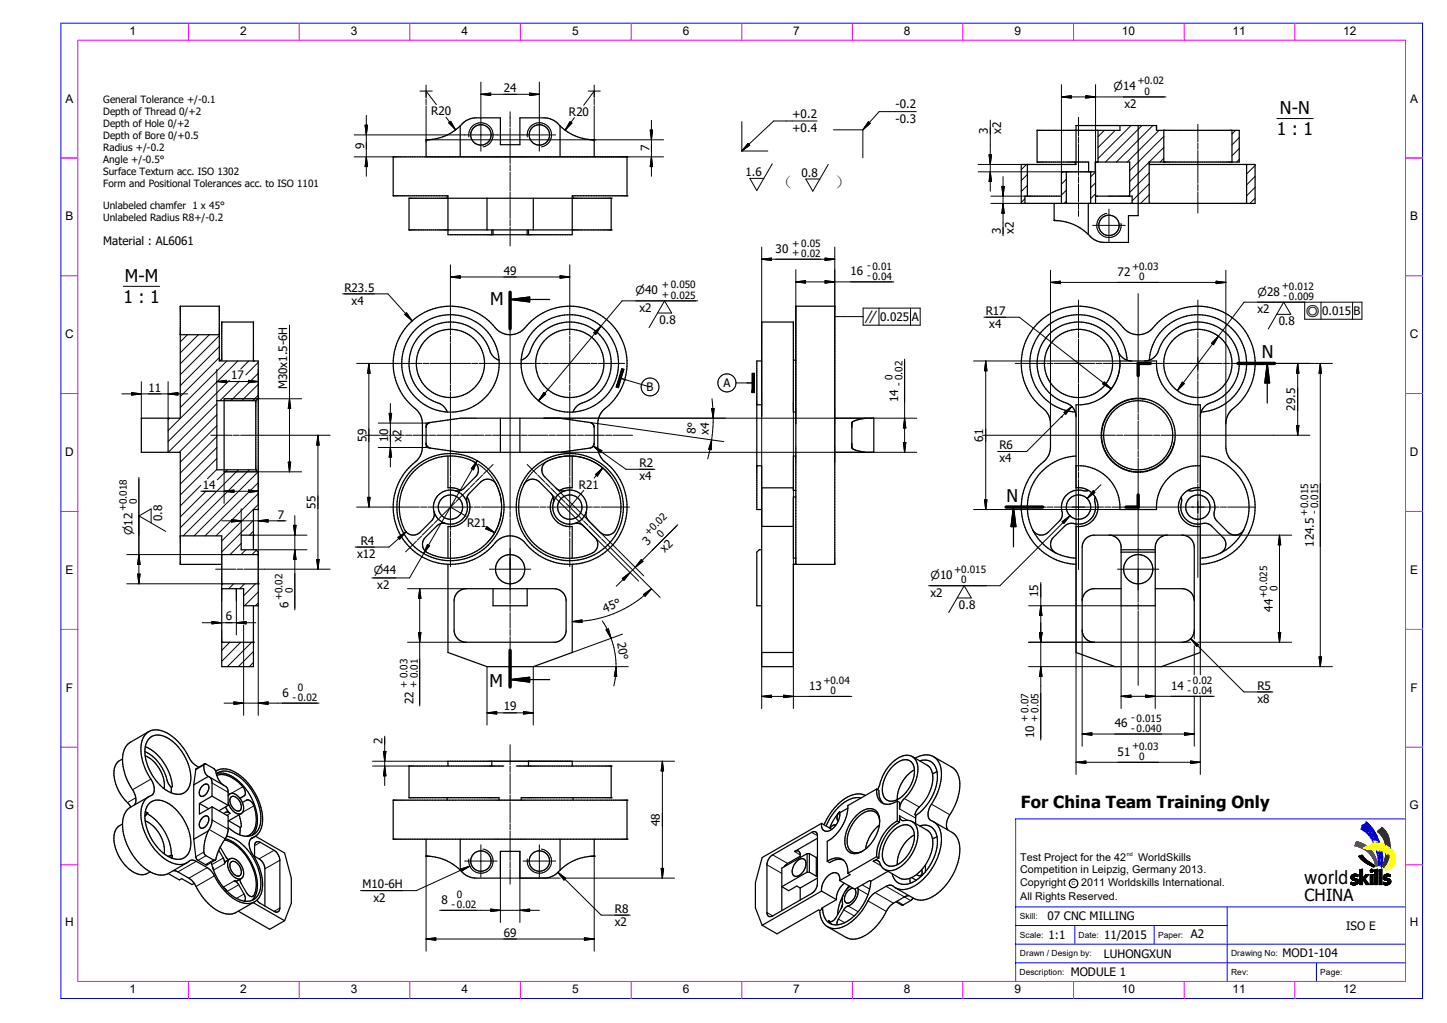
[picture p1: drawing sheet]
<svg xmlns="http://www.w3.org/2000/svg" width="420mm" height="297mm" viewBox="0 0 420 297" stroke-linecap="round" stroke-linejoin="round" font-family="sans-serif">
<defs><g id="words">
<text font-size="5.6" x="378.7" y="256.8">world</text>
<g font-size="5.1">
<text x="371.5" y="33.2">N-N</text>
<text x="370.6" y="39.3">1 : 1</text>
<text x="36.2" y="82">M-M</text>
<text x="35.8" y="88.1">1 : 1</text>
<text x="142.2" y="88.6">M</text>
<text x="366.3" y="104.1">N</text>
<text x="292.1" y="145.7">N</text>
<text x="142.1" y="199.5">M</text>
</g>
<g font-size="4.9">
<text x="225.3" y="54.5">（</text>
<text x="242.1" y="54.5">）</text>
</g>
<g font-size="4.8">
<text x="296.3" y="234.7">For China Team Training Only</text>
<text x="378.7" y="261.5">CHINA</text>
</g>
<g font-size="3.5">
<text x="37.6" y="10.2">1</text>
<text x="69.7" y="10.2">2</text>
<text x="101.8" y="10.2">3</text>
<text x="133.9" y="10.2">4</text>
<text x="166.1" y="10.2">5</text>
<text x="198.2" y="10.2">6</text>
<text x="230.2" y="10.2">7</text>
<text x="262.3" y="10.2">8</text>
<text x="294.5" y="10.2">9</text>
<text x="325.6" y="10.2">10</text>
<text x="357.7" y="10.2">11</text>
<text x="389.8" y="10.2">12</text>
<text x="19" y="29.8">A</text>
<text x="409.3" y="29.8">A</text>
<text x="19" y="64">B</text>
<text x="409.3" y="64">B</text>
<text x="18.9" y="98.2">C</text>
<text x="409.2" y="98.2">C</text>
<text x="18.9" y="132.2">D</text>
<text x="409.2" y="132.2">D</text>
<text x="19" y="166.6">E</text>
<text x="409.3" y="166.6">E</text>
<text x="19.1" y="200.8">F</text>
<text x="409.4" y="200.8">F</text>
<text x="18.8" y="235">G</text>
<text x="409.1" y="235">G</text>
<text x="18.9" y="268.9">H</text>
<text x="409.2" y="268.9">H</text>
<text x="37.6" y="288.4">1</text>
<text x="69.7" y="288.4">2</text>
<text x="101.8" y="288.4">3</text>
<text x="133.9" y="288.4">4</text>
<text x="166.1" y="288.4">5</text>
<text x="198.2" y="288.4">6</text>
<text x="230.3" y="288.4">7</text>
<text x="262.3" y="288.4">8</text>
<text x="294.5" y="288.4">9</text>
<text x="325.6" y="288.4">10</text>
<text x="357.7" y="288.4">11</text>
<text x="389.8" y="288.4">12</text>
</g>
<g font-size="3.4">
<text x="146.2" y="26.8">24</text>
<text x="125.1" y="33.4">R20</text>
<text x="165.1" y="33.6">R20</text>
<text x="229.9" y="34.2">+0.2</text>
<text x="259.9" y="31.5">-0.2</text>
<text x="259.9" y="35.6">-0.3</text>
<text x="326.4" y="31.3">x2</text>
<text x="229.9" y="38.3">+0.4</text>
<text x="286.7" y="38.9" transform="rotate(-90 286.7 38.9)">3</text>
<text x="290.6" y="38.9" transform="rotate(-90 290.6 38.9)">x2</text>
<text x="105.7" y="43.3" transform="rotate(-90 105.7 43.3)">9</text>
<text x="188.5" y="44" transform="rotate(-90 188.5 44)">7</text>
<text x="216.4" y="51.1">1.6</text>
<text x="232.7" y="51.3">0.8</text>
<text x="29.9" y="71.2">Material : AL6061</text>
<text x="290.4" y="67.9" transform="rotate(-90 290.4 67.9)">3</text>
<text x="294.3" y="67.9" transform="rotate(-90 294.3 67.9)">x2</text>
<text x="225.1" y="73.4">30</text>
<text x="146.2" y="79.7">49</text>
<text x="246.9" y="80">16</text>
<text x="324.4" y="80.2">72</text>
<text x="100" y="84.7">R23.5</text>
<text x="102.1" y="88.4">x4</text>
<text x="185.6" y="90.5">x2</text>
<text x="191.4" y="94.1">0.8</text>
<text x="255.5" y="93.2">0.025</text>
<text x="264.6" y="93.2">A</text>
<text x="286.1" y="91.5">R17</text>
<text x="287.1" y="95.2">x4</text>
<text x="365" y="90.9">x2</text>
<text x="371.1" y="94.5">0.8</text>
<text x="383.8" y="91.4">0.015</text>
<text x="392.9" y="91.4">B</text>
<text x="43.1" y="113.7">11</text>
<text x="67.1" y="110.2">17</text>
<text x="83.4" y="113.1" transform="rotate(-90 83.4 113.1)">M30x1.5-6H</text>
<text x="187.7" y="113.6">B</text>
<text x="210" y="112.4">A</text>
<text x="260.7" y="116.8" transform="rotate(-90 260.7 116.8)">14</text>
<text x="376" y="119.3" transform="rotate(-90 376 119.3)">29.5</text>
<text x="106.4" y="128.3" transform="rotate(-90 106.4 128.3)">59</text>
<text x="112.6" y="128.3" transform="rotate(-90 112.6 128.3)">10</text>
<text x="116.5" y="128.3" transform="rotate(-90 116.5 128.3)">x2</text>
<text x="201.9" y="126" transform="rotate(-86 201.9 126)">8°</text>
<text x="205.7" y="126.3" transform="rotate(-86 205.7 126.3)">x4</text>
<text x="285.4" y="128.3" transform="rotate(-90 285.4 128.3)">61</text>
<text x="290.1" y="130.4">R6</text>
<text x="185.6" y="135.6">R2</text>
<text x="290.1" y="134.2">x4</text>
<text x="58.8" y="142">14</text>
<text x="168" y="141.9">R21</text>
<text x="185.6" y="139.4">x4</text>
<text x="91.6" y="147.7" transform="rotate(-90 91.6 147.7)">55</text>
<text x="47.1" y="151.3" transform="rotate(-90 47.1 151.3)">0.8</text>
<text x="80.7" y="150.6">7</text>
<text x="135.6" y="153">R21</text>
<text x="103.6" y="162">x12</text>
<text x="104.7" y="158.2">R4</text>
<text x="187.9" y="158.5" transform="rotate(-45 187.9 158.5)">3</text>
<text x="193" y="160.6" transform="rotate(-45 193 160.6)">x2</text>
<text x="381.3" y="158.7" transform="rotate(-90 381.3 158.7)">124.5</text>
<text x="109.5" y="171">x2</text>
<text x="270" y="173.2">x2</text>
<text x="301.4" y="173.4" transform="rotate(-90 301.4 173.4)">15</text>
<text x="83.7" y="176.5" transform="rotate(-90 83.7 176.5)">6</text>
<text x="175.6" y="177.8" transform="rotate(-22 175.6 177.8)">45°</text>
<text x="278.3" y="176.8">0.8</text>
<text x="369.5" y="177.7" transform="rotate(-90 369.5 177.7)">44</text>
<text x="65.6" y="180.1">6</text>
<text x="179.1" y="186.6" transform="rotate(80 179.1 186.6)">20°</text>
<text x="82" y="202.3">6</text>
<text x="234.8" y="200.3">13</text>
<text x="339.9" y="200.3">14</text>
<text x="365" y="200.2">R5</text>
<text x="120" y="204.4" transform="rotate(-90 120 204.4)">22</text>
<text x="146.2" y="206.2">19</text>
<text x="365" y="204.1">x8</text>
<text x="300.2" y="214.3" transform="rotate(-90 300.2 214.3)">10</text>
<text x="323.6" y="211.2">46</text>
<text x="111" y="216.1" transform="rotate(-90 111 216.1)">2</text>
<text x="324.4" y="219.4">51</text>
<text x="191.6" y="239.8" transform="rotate(-90 191.6 239.8)">48</text>
<text x="105.2" y="257.9">M10-6H</text>
<text x="108.4" y="261.9">x2</text>
<text x="128.1" y="262.4">8</text>
<text x="178.4" y="265">R8</text>
<text x="178.4" y="268.9">x2</text>
<text x="304.1" y="267.1">07 CNC MILLING</text>
<text x="146.2" y="271.9">69</text>
<text x="304.3" y="272.5">1:1</text>
<text x="320.5" y="272.5">11/2015</text>
<text x="345.6" y="272.5">A2</text>
<text x="390.7" y="270.1">ISO E</text>
<text x="320.4" y="278">LUHONGXUN</text>
<text x="372.3" y="277.8">MOD1-104</text>
<text x="310.8" y="283.4">MODULE 1</text>
</g>
<g font-size="3.2">
<text x="323.2" y="26.2">n14</text>
<text x="184.5" y="85.4">n40</text>
<text x="365" y="85.8">n28</text>
<text x="250.9" y="93.8">f</text>
<text x="379" y="92">r</text>
<text x="38.5" y="155.4" transform="rotate(-90 38.5 155.4)">n12</text>
<text x="108.5" y="166.5">n44</text>
<text x="270" y="168.1">n10</text>
</g>
<g font-size="3.1">
<text x="296.1" y="250.1">Test Project for the 42</text>
<text x="330.3" y="250.1">WorldSkills</text>
<text x="296.1" y="257.3">Copyright</text>
<text x="296.1" y="253.4">Competition in Leipzig, Germany 2013.</text>
<text x="313.8" y="257.3">2011 Worldskills International.</text>
<text x="296.1" y="261.3">All Rights Reserved.</text>
</g>
<g font-size="2.9">
<text x="29.9" y="29.9">General Tolerance +/-0.1</text>
<text x="330.2" y="24.4">+0.02</text>
<text x="332.2" y="27.5">0</text>
<text x="29.9" y="33.4">Depth of Thread 0/+2</text>
<text x="29.9" y="36.9">Depth of Hole 0/+2</text>
<text x="29.9" y="40.4">Depth of Bore 0/+0.5</text>
<text x="29.9" y="43.9">Radius +/-0.2</text>
<text x="29.9" y="47.4">Angle +/-0.5°</text>
<text x="29.9" y="50.9">Surface Texturn acc. ISO 1302</text>
<text x="29.9" y="54.4">Form and Positional Tolerances acc. to ISO 1101</text>
<text x="29.9" y="60.8">Unlabeled chamfer 1 x 45°</text>
<text x="29.9" y="64.3">Unlabeled Radius R8+/-0.2</text>
<text x="229.9" y="71.6">+ 0.05</text>
<text x="229.9" y="74.5">+ 0.02</text>
<text x="192.1" y="83.6">+ 0.050</text>
<text x="251.7" y="81.1">- 0.04</text>
<text x="251.7" y="78.1">- 0.01</text>
<text x="328.6" y="78.3">+0.03</text>
<text x="330.6" y="81.4">0</text>
<text x="372" y="84">+0.012</text>
<text x="192.1" y="86.4">+ 0.025</text>
<text x="372.5" y="87">- 0.009</text>
<text x="259" y="110.4" transform="rotate(-90 259 110.4)">0</text>
<text x="261.8" y="112.1" transform="rotate(-90 261.8 112.1)">- 0.02</text>
<text x="36.6" y="148.5" transform="rotate(-90 36.6 148.5)">+0.018</text>
<text x="39.7" y="146.4" transform="rotate(-90 39.7 146.4)">0</text>
<text x="379.5" y="149.7" transform="rotate(-90 379.5 149.7)">+0.015</text>
<text x="382.5" y="149.2" transform="rotate(-90 382.5 149.2)">- 0.015</text>
<text x="188.3" y="155.5" transform="rotate(-45 188.3 155.5)">+0.02</text>
<text x="191.9" y="156.2" transform="rotate(-45 191.9 156.2)">0</text>
<text x="277" y="166.3">+0.015</text>
<text x="85" y="172.2" transform="rotate(-90 85 172.2)">0</text>
<text x="279" y="169.4">0</text>
<text x="367.7" y="173.5" transform="rotate(-90 367.7 173.5)">+0.025</text>
<text x="370.8" y="171.4" transform="rotate(-90 370.8 171.4)">0</text>
<text x="81.9" y="174.2" transform="rotate(-90 81.9 174.2)">+0.02</text>
<text x="84.9" y="203.4">- 0.02</text>
<text x="86.4" y="200.6">0</text>
<text x="118.2" y="199.6" transform="rotate(-90 118.2 199.6)">+ 0.03</text>
<text x="121" y="199.6" transform="rotate(-90 121 199.6)">+ 0.01</text>
<text x="239" y="198.5">+0.04</text>
<text x="241.1" y="201.6">0</text>
<text x="344.7" y="201.4">- 0.04</text>
<text x="344.7" y="198.5">- 0.02</text>
<text x="298.4" y="209.5" transform="rotate(-90 298.4 209.5)">+ 0.07</text>
<text x="301.2" y="209.5" transform="rotate(-90 301.2 209.5)">+ 0.05</text>
<text x="328.3" y="209.4">- 0.015</text>
<text x="328.3" y="212.4">- 0.040</text>
<text x="328.6" y="217.6">+0.03</text>
<text x="330.6" y="220.7">0</text>
<text x="131" y="263.6">- 0.02</text>
<text x="132.6" y="260.7">0</text>
</g>
<g font-size="2.5">
<text x="296" y="266.8">Skill:</text>
<text x="296" y="272.2">Scale:</text>
<text x="313.1" y="272.2">Date:</text>
<text x="336.1" y="272.2">Paper:</text>
<text x="296" y="277.6">Drawn / Design by:</text>
<text x="357.3" y="277.6">Drawing No:</text>
<text x="295.9" y="283">Description:</text>
<text x="357.3" y="283">Rev:</text>
<text x="383.2" y="283">Page:</text>
</g>
<g font-size="1.6">
<text x="327" y="248.6">nd</text>
<text x="311" y="257">C</text>
</g>
</g></defs>
<g fill="none" stroke="#000" stroke-width=".36">
<path d="M133.6 36.6a14.4 14.4 0 0 1-9.9 4v4.9M133.6 36.6a6 6 0 0 1 4.6-2.4h7v7.8h5.7v-7.8h7a6 6 0 0 1 4.7 2.4M133.6 36.6v8.9M162.6 36.6a14.3 14.3 0 0 0 9.9 4v4.9M162.6 36.6v8.9M318.7 37.8v9.2M325.1 36.4v1.4h-24.1v9.2h11.1v.8M330.4 36.4v26.2h-2.9v7.8h-7a5.9 5.9 0 0 1-4.6-2.4M337.8 37.8v9.2M357.6 37.8v9.2M114.1 45.5h67.9v11.3h-15.9v11.3h-36.1v-11.3h-15.9zM129.8 56.8v.8h-11.1v9.2h58.7v-9.2h-11.1v-.8"/>
<path d="M130 57.6h36.1M141.4 57.6v9.2M154.8 57.6v9.2M298.2 47.8v9.1M306 59.1v4.9a14.4 14.4 0 0 1 9.9 4M308.1 59.1v-9.2h9.9v9.2M308.1 56.9h-10.6v2.2M309.5 49.9v9.2M312.3 47h3.7v2.9M315.9 59.1v8.9M316.6 49.9v9.2M317.9 49.9v-2.9h10v9.9"/>
<path d="M318 56.9h10.6v2.2M333.6 47.8h30.7v11.3h-67.9v-11.3h15.9v-11.4h23.4v1.4h24v9.2h-26.1v12.1M361.8 47.8v11.3M142.7 66.8v1.3M143.1 66.8v1.3M153 66.8v1.3M153.4 66.8v1.3M52.3 97.2h11.4M118.6 94.1a16.8 16.8 0 0 1 25.7 1.7 5.8 5.8 0 0 0 8.7-1.4 16.7 16.7 0 0 1 24.8 .1 16.7 16.7 0 0 1-2.8 24.7 5.8 5.8 0 0 0-1.5 3.8v6.7a6.7 6.7 0 0 0 3.4 5.6 16.7 16.7 0 0 1-.7 24.6 16.7 16.7 0 0 1-24.4-2.9 5.8 5.8 0 0 0-8.7 1.3 16.7 16.7 0 0 1-24.8-.1 16.7 16.7 0 0 1 2.8-24.6 5.5 5.5 0 0 0 1.5-3.9v-6.7a5.9 5.9 0 0 0-2.8-5 16.6 16.6 0 0 1-1.2-23.9zM148.1 86.9l5.6-.7v1.5zM148.1 86.9h11.5M63.7 104.6h.7v-11.1h9.2v11.3"/>
<path d="M65 115.8v21.2M74.2 116.3h-11.3v20.1h11.3M74.2 116.3v20.1M75 115.6l-.8 .7M144.9 104.6a5.1 5.1 0 0 1-3.2-4.1 12.1 12.1 0 0 0-20.2-2.6 12.1 12.1 0 0 0 6.3 19.4 4.2 4.2 0 0 1 2 2.3M151.3 104.6a5.2 5.2 0 0 0 3.2-4.1 12 12 0 0 1 20.2-2.6 12 12 0 0 1-6.4 19.4 4.3 4.3 0 0 0-2 2.3M219.7 117.5h1.4M221.1 104.8h-1.4v43.1h1.4M230.3 104.6h.7M231 119.6h-.7v-26.1h-9.2v27.5M312.3 117.5a12 12 0 0 0 12.7-12.7h10.7a12 12 0 0 0 12.7 12.7v24.1a5.6 5.6 0 0 0-6.4 5.6 5.6 5.6 0 0 0 6.4 5.6v36.6l-11.3 4.2h-13.5l-11.3-4.2v-36.6a5.6 5.6 0 0 0 6.4-5.6 5.6 5.6 0 0 0-6.4-5.6zM327.2 104.6a14.1 14.1 0 0 0-14.5-13.2 14.1 14.1 0 0 0-13.8 13.8 14.1 14.1 0 0 0 13.2 14.4"/>
<path d="M328.1 104.8a4.5 4.5 0 0 1-3.8-3.6 12.1 12.1 0 0 0-20.3-3.6 12.1 12.1 0 0 0 6.1 19.7 4.2 4.2 0 0 1 2.2 3.3M332.6 104.8a5 5 0 0 0 4.2-4.3 12.1 12.1 0 0 1 20.2-2.6 12.1 12.1 0 0 1-6.4 19.4 4.2 4.2 0 0 0-2.2 3.7M333.6 104.6a14.1 14.1 0 0 1 14.4-13.2 14.1 14.1 0 0 1 13.8 13.8 14.1 14.1 0 0 1-13.2 14.4M367.8 105.5v11.5M367.8 105.5l.7 5.7h-1.4zM48.8 121.4v9.9M74.2 136.4l.8 .7M124.1 123l.8-.3 8.7-1.3h29l8.6 1.3a1.46 1.46 0 0 1 1.3 1.4v4.6a1.41 1.41 0 0 1-1.3 1.4l-8.6 1.2h-29l-8-1.1-1.2-.3-.7-.7v-5.2zM130 132.4v9.2a5.7 5.7 0 0 1 3.7 .8M145.2 121.4v9.9M150.9 121.4v9.9M166.1 132.4v9.2a5.7 5.7 0 0 0-3.6 .8"/>
<path d="M219.7 135.2h1.4v58.4h9.2v-29.8l12 .1v-75h-11.3v74.9M231 132.4h-.7v10h.7M242.3 121.4h11.3v9.9h-11.3M247.3 122.7h.1M251.3 121.4l-2.6 .5a1.62 1.62 0 0 0-1.5 1.1v6.8a1.78 1.78 0 0 0 1.8 1.1l2.3 .4M312.3 135.2a12 12 0 0 1 12.7 12.7h10.7a12 12 0 0 1 12.7-12.7M312.3 132.4a14.8 14.8 0 0 0-12.6 21.3M348.4 132.4a14.8 14.8 0 0 1 14.1 14.8 14.8 14.8 0 0 1-14.1 14.9M52.3 155.6h12.1v38h9.2v-17.7M73.6 155.4h-3.6v4.2h4.2l.8 .7v15.6h-4.3v-5h-6.3M73.6 159.6v-11.7h1.4v-43.1h-11.3v-15.9h-11.4v32.5h-11.3v9.9h11.3v32.6h12.1M133.7 142.4h-1.7"/>
<path d="M133.7 142.4l.8-.5 3.5-3.5a2.88 2.88 0 0 0-1.4-4.8 14.8 14.8 0 0 0-16.8 3.6 14.8 14.8 0 0 0-2 17.1 2.83 2.83 0 0 0 4.1 .2l3.5-3.5 .6-1.2v-1.3M135.5 146a2.87 2.87 0 0 1 .7-2.8l3.3-3.3a2.91 2.91 0 0 1 4.9 1.5 14.7 14.7 0 0 1-3.8 16.9 14.7 14.7 0 0 1-17.2 1.7 2.85 2.85 0 0 1 0-4l3.3-3.2a2.88 2.88 0 0 1 2.8-.8M135.6 144.3a5.7 5.7 0 0 1-.1 6 5.7 5.7 0 0 1-5.5 2.5v9.3M160.6 144.3a5.7 5.7 0 0 0 0 6 5.7 5.7 0 0 0 5.5 2.5v9.3M160.6 144.3l-.5-.8-3.5-3.6a2.89 2.89 0 0 0-4.9 1.5 14.7 14.7 0 0 0 3.8 16.9 14.7 14.7 0 0 0 17.2 1.7 2.79 2.79 0 0 0 0-4l-3.3-3.2a2.8 2.8 0 0 0-2.7-.8M160.6 144.3v1.7M164.1 142.4a2.75 2.75 0 0 1-2.7-.7l-3.3-3.3a2.89 2.89 0 0 1 1.5-4.8 14.7 14.7 0 0 1 16.9 3.7 14.7 14.7 0 0 1 1.6 17.3 2.88 2.88 0 0 1-3.9-.1l-3.3-3.3a2.78 2.78 0 0 1-.7-2.7M221.1 159.6h-.7l-.7 .7v15.6h1.4M221.1 141.6h9.2M221.1 152.8h9.2M231 144.3h-.7v17.8h.7M294.2 147.2l.7 5.7h-1.5z"/>
<path d="M294.2 147.2v11.6M299.7 153.7a15.1 15.1 0 0 0 6.5 6.7M315.3 156.3l1.2-.8 .8-.1h26.2a3.6 3.6 0 0 1 3.1 3.5v24a3.6 3.6 0 0 1-3.1 3.6h-26.2a3.6 3.6 0 0 1-3.2-3.6v-24a3.6 3.6 0 0 1 1.2-2.6zM316 142.4l-1 .1a5.2 5.2 0 0 0-5.4 1.2 5.2 5.2 0 0 0-1.2 5.5l-.2 .9-.5 .9-3.5 3.5a2.84 2.84 0 0 1-4.5-.7M317.9 144.3l-.2 1a5.2 5.2 0 0 1-1.2 5.4 5.2 5.2 0 0 1-5.4 1.2l-1.3 .3-.5 .3-3.6 3.5a2.85 2.85 0 0 0 .5 4.4M322.2 155.4a3.6 3.6 0 0 1 3.2 3.1v17.4h9.9v-17a3.6 3.6 0 0 1 3.2-3.5M325.4 159.6h9.9M342.8 144.3l.2 1a5.1 5.1 0 0 0 1.2 5.4 5.1 5.1 0 0 0 5.4 1.2l1 .2 .9 .4 3.5 3.5a2.82 2.82 0 0 1-.8 4.6M344.8 142.4l.9 .1a5.2 5.2 0 0 1 5.5 1.2 5.2 5.2 0 0 1 1.2 5.5l.1 .9 .5 .9 3.5 3.5a2.84 2.84 0 0 0 4.5-.7M64.4 169.5h10.6M64.4 161h10.6M68.6 170.9v3.6"/>
<path d="M130 163.8v25.6l11.4 4.2h13.4l11.3-4.2v-25.6M132.7 172.1a3.5 3.5 0 0 1 2.6-1.2h25.5a3.6 3.6 0 0 1 3.5 3.2v9.2a3.6 3.6 0 0 1-3.1 3.2h-26.2a3.6 3.6 0 0 1-3.2-3.6v-8.8l.3-1.1zM143.1 170.9v5h9.9v-5M306.2 160.4l.3 .2M306.2 160.4a14.7 14.7 0 0 0 6.1 1.7M312.3 163.8a16.7 16.7 0 0 1-15.2-11.9 16.7 16.7 0 0 1 6.3-18.3 5.5 5.5 0 0 0 1.5-3.9v-6.7a5.9 5.9 0 0 0-2.8-5 16.7 16.7 0 0 1-.2-24.8 16.7 16.7 0 0 1 24.7 2.6 5.8 5.8 0 0 0 8.7-1.4 16.7 16.7 0 0 1 24.8 .1 16.7 16.7 0 0 1-2.8 24.7 5.8 5.8 0 0 0-1.5 3.8v6.7a6.7 6.7 0 0 0 3.4 5.6 16.6 16.6 0 0 1 4 17.8 16.6 16.6 0 0 1-14.8 10.7M325.4 170.9h-7.8a3.5 3.5 0 0 0-3.5 3.6M325.4 160.3h9.9M335.3 170.9h7.8a3.6 3.6 0 0 1 3.5 3.6M64.4 186.5h9.2M148.1 197.3h11.5M148.1 197.3l5.6-.7v1.4z"/>
<path d="M221.1 189.4h9.2M42.1 218.2a12.7 12.7 0 0 1 6.7 9.1l.9 1.3M42.1 219.5a9.7 9.7 0 0 1 5.5 9.5M42.2 216.8a14.2 14.2 0 0 1 7.8 11.6l-.3 .2M42.9 212.6a7.2 7.2 0 0 0-1.7 7.4 21.6 21.6 0 0 0 3.1 7.3l.2 .3a2.51 2.51 0 0 1-1.4 3.8 6.4 6.4 0 0 0-2.1 6.6 17 17 0 0 0 8.9 12.5 5 5 0 0 0 5.5-.8l1.6 .4 3.1 1.8 1.5 1.4a16.8 16.8 0 0 0 8.5 8.7 4.4 4.4 0 0 0 6.1-4.3 17.6 17.6 0 0 0-3.5-10.7 3.3 3.3 0 0 1 0-3.4M43.3 214.5a4.2 4.2 0 0 1 5.3-.3 14.4 14.4 0 0 1 6.7 12.9 3.8 3.8 0 0 1-6.2 2.8 14.1 14.1 0 0 1-6.9-13.2l.4-1.3zM264.8 219.6l4.3 2.6a5.4 5.4 0 0 1 1.3 6.3l-.9 2.1a17.1 17.1 0 0 1-3.3 4.5l-.7 1.4 .4 .2M264.8 219.6a5 5 0 0 1 1.3 5.9 16 16 0 0 1-4.4 7.3l-.6 2.1v-2l-.7-.4M264.8 219.6a5.1 5.1 0 0 0-5.8 1.7 15.3 15.3 0 0 0-4 7.3l-.3 .6M270.9 219.7l5.4 3a6.6 6.6 0 0 1 2.1 7.1l-1.1 3.7-2.2 4.1a3.5 3.5 0 0 0 0 3.4M35.6 220.4a4.6 4.6 0 0 0-2.4 5.7 14.5 14.5 0 0 0 4.4 7.6l.3 .6M35.6 239.2a4.6 4.6 0 0 0-2.4 5.8 11.6 11.6 0 0 0 7.1 8.8 3.6 3.6 0 0 0 3.3-.7"/>
<path d="M42.1 238.3a9.7 9.7 0 0 1 5.5 9.6M42.2 235.7l.7 .3-.3 .2M42.6 236.2l-.5 .7M42.6 236.2a14.5 14.5 0 0 1 7.1 12.3M43.2 231.3l-5.3 3.1a6.4 6.4 0 0 0-2.2 6.9 16.4 16.4 0 0 0 9.5 12.5 4.8 4.8 0 0 0 3.7-.2l5.4-3.1M43.5 233.1a4.6 4.6 0 0 1 5.6 .3 13.9 13.9 0 0 1 6.1 13 3.7 3.7 0 0 1-5.7 2.6 14.1 14.1 0 0 1-7.3-13.4l.4-1.3zM49.7 228.6v1.6M56.2 227.9v15.8M57.7 222.7a6.9 6.9 0 0 1-3.5-4 12.3 12.3 0 0 0-9-6.8l-1.6 .3-5.7 3.3a6.2 6.2 0 0 0-2.3 6.4 20.3 20.3 0 0 0 3.4 8.4 3.4 3.4 0 0 1 0 3.4M57.9 233.3l2.7 1.5M57.9 233.3v3.1l3.6-2.2M58.8 237.3a1.02 1.02 0 0 1 1.5-.3 1.02 1.02 0 0 1 .3 1.4 2.14 2.14 0 0 1-2.4 2 2.2 2.2 0 0 1 .6-3.1z"/>
<path d="M58.8 228.1a1.02 1.02 0 0 1 1.5-.3 1.02 1.02 0 0 1 .3 1.4 2.15 2.15 0 0 1-2.4 1.9 2.2 2.2 0 0 1 .6-3zM59.3 221.8l-2.4 1.5-.7 4.6M60.5 225.4a1.71 1.71 0 0 1 1 1.6v4.1M60.5 225.4l-4.3 2.5M60.8 225.6l5.1 3.1 .3 1v4.1M61.5 234.2v4.5l-1 2.5M61.5 234.2l4.7 2.7v4.2l-.3 1.4-.5 1M61.5 231.1l-3.6 2.2M61.5 231.1l4.7 2.7M62.6 223.8l-.5-.6-2.4-1.4h-.4a3.4 3.4 0 0 0 1.2 3.6M62.6 223.8l.2 .8M62.6 223.9a5.8 5.8 0 0 1 6.6 .9 17.1 17.1 0 0 1 6.9 14.3 5.3 5.3 0 0 1-3.4 4.5"/>
<path d="M62.8 224.6a5.4 5.4 0 0 0 2.1 3.4M62.8 224.7a7.3 7.3 0 0 1 7 2.7 14.9 14.9 0 0 1 4.7 12.7l-.7 1.6-.8 .9M62.8 224.6a5.2 5.2 0 0 1 6.3 .7 15.7 15.7 0 0 1 6.5 13.8 4.1 4.1 0 0 1-6.1 3.2M62.9 223.7l-.3 .2M62.9 225.1a6.2 6.2 0 0 1 5.9 1.7 5.8 5.8 0 0 1 2.3 2.8 1.21 1.21 0 0 1-.3 1.5l-1.2 .7M65.5 234.3l1.3 1.9-.8-.5-1.1 .5M66.2 231.1a1.61 1.61 0 0 1 2.8 0 4 4 0 0 1 1.3 4.9 2.2 2.2 0 0 1-3.1-1l-1-1.9M66.2 233.8l-2.6 1.6M66.4 238.3l3.3 1.9M66.8 230.5l-.6 .3M67 231.5a1.7 1.7 0 0 1 2.5 1l.1 .2a1.77 1.77 0 0 1-.3 2.8 3 3 0 0 1-2.3-4zM69.4 236.6l.6 3 .1 .4-.4 .2"/>
<path d="M70 236.2l-3.8 2.2M70.4 233l1.1-.7a2.24 2.24 0 0 1 2.4 2.3 7.2 7.2 0 0 1-1.3 7.7l-1 .5M114.1 232.3h67.9v11.3h-67.9zM129.8 231.6v.7M130 222.4v-1.4h36.1v1.4M142.7 221v1.4M146.2 222.4h-27.5v9.2h26.2v.7M149.9 222.4h27.5v9.2h-26.1v.7M153.4 221v1.4M166.3 231.6v.7M238.5 239l-17.3 10-1.9 7.3v7.3l1.9 5M238.5 239l2.9 1.8"/>
<path d="M242.6 239.6a1.53 1.53 0 0 0-1.7 .8M243.3 238.4a1.97 1.97 0 0 1 .4-2.7l-1.5 1.9-1.4 2.8M246.1 234.7l-2.4 1.3a5.3 5.3 0 0 1-3.7 5.4 1.7 1.7 0 0 1-1.5-2.4M248.4 236.9a4.7 4.7 0 0 1 5.5-1.8 4.4 4.4 0 0 1 1.2 5.2 9.9 9.9 0 0 1-6.7 7.5 3 3 0 0 1-3.2-3.8 11.3 11.3 0 0 1 3.2-7.1zM249.9 231.7a8.2 8.2 0 0 0-7.6 3.8l-1.4 2.1-1.1 2.2M251.2 230.9a6.4 6.4 0 0 0-7.1 1.8 17.9 17.9 0 0 0-4.9 6.8M254.4 229.1l-8.3 4.8a12.3 12.3 0 0 1-6 10.4v5.8M254.4 229.1l.7 .4a4.6 4.6 0 0 0 1.3 3.8M254.4 229.1a3.6 3.6 0 0 0 3.3 4.4l1.5-.3 1.2-.7M255.2 239.6a10.8 10.8 0 0 0-3.9 6.9M255.3 238.6a2.85 2.85 0 0 0-1.4-2.9 2.85 2.85 0 0 0-3.2 .3 9.7 9.7 0 0 0-4.6 9.9 2.72 2.72 0 0 0 4.3 1.1M259.1 222.5a4.1 4.1 0 0 1 5.4-1.3 5.8 5.8 0 0 1 0 6.5 7.3 7.3 0 0 1-6.1 4.9 3 3 0 0 1-2.3-3.8l.4-1.8 .5-1.5 .8-1.4z"/>
<path d="M260.4 232.5v5.9M260.4 238.4a12.3 12.3 0 0 0-6 10.3M260.4 238.4l.7 .3M261.1 238.7v-1.9a1.24 1.24 0 0 0 .5 1.3 1.24 1.24 0 0 0 1.3 .1 3.3 3.3 0 0 1 3.5 3.9 12 12 0 0 1-7 10.5 3.2 3.2 0 0 1-4.2-2.4 1.22 1.22 0 0 0-1.7-.1l1.6-1M261.1 238.7a12.4 12.4 0 0 0-6 10.4M264.8 238.5l4.3 2.5a5 5 0 0 1 1.4 5.8 13.1 13.1 0 0 1-4.5 7.1M265.4 223.5a10.2 10.2 0 0 0-5 8.7M265.6 220.1a4.8 4.8 0 0 1 6.7 .8 10.7 10.7 0 0 1-.3 9.6l-1 1.8a6 6 0 0 0-1.5 5.2 3.1 3.1 0 0 0 1.9 1.4 7.4 7.4 0 0 1 1.5 7.6 16.2 16.2 0 0 1-9.2 11.5 4.7 4.7 0 0 1-3.8-.2M265.9 236.7l-.1 2.4M266.9 220.9a3.7 3.7 0 0 1 5.2 3.9 14.4 14.4 0 0 1-6.2 11.9M266.9 239.8a3.7 3.7 0 0 1 5.1 3.1M270.9 238.6l5.4 3a6 6 0 0 1 2.2 6.4 16.3 16.3 0 0 1-9.5 13.1 4.7 4.7 0 0 1-3.8-.3l-5.3-3"/>
<path d="M272 224.1l-1.3 .6M48.8 253.6l3.3 1.9 .6-.4 3.1 1.7 .6-.3M49.7 248.5l-.9 .2M49.7 248.5l.3-.2-.1 .9M50.2 252.8l1.2 .2 3.4 2a7.3 7.3 0 0 1 2.7 3.5 12.6 12.6 0 0 0 8.8 6.9l1.9-.3 5.7-3.3M56.2 243.7l.6 5.2 .5 .8 2.6 1.4 2.6-1.4M60.5 241.2l-1.2 4a3.5 3.5 0 0 0 .2 2.9l2.5 1.6a.41 .41 0 0 0 .4 .1 .41 .41 0 0 0 .3-.4l1-3 1.7-2.9M60.5 241.2l-4.3 2.5M61.3 250.4l.2 .6a16.8 16.8 0 0 0 4.4 7.8M61.7 251.8l.1 .3M61.8 252.1h.1M61.8 252.1v.2"/>
<path d="M63.5 246.8l1.4 2.6 .3 1.2M63.9 246l1.7 2.9 .7 .7M65 257.8l.9 1M65.2 243.8a13.6 13.6 0 0 1 8.7 9.6l.1 .6a7.6 7.6 0 0 1-.5 6.2 1.63 1.63 0 0 1-2-1l-1.5-2.7-.4-1.2M65.4 243.5a14.4 14.4 0 0 1 8.4 8.8 8.8 8.8 0 0 1-.5 8.9l-.3 .2M65.7 242.8a13.2 13.2 0 0 1 8.8 8.2 9.7 9.7 0 0 1 .1 9.3 4.7 4.7 0 0 1-6.4 .3l-2.3-1.8M66.2 240.2l1.9 1.4 1.4 .7M66.5 249.5a2.44 2.44 0 0 1 3.3 1.4 3.1 3.1 0 0 1 .2 4.2 3.2 3.2 0 0 1-3.5-2.4l-.2-.3a2.88 2.88 0 0 1 .2-2.9zM66.8 249.4l-1.2 .6-.5 .8M67.1 250.3a2.12 2.12 0 0 1 2.7 1.6 1.49 1.49 0 0 1-.7 2.5 2.99 2.99 0 0 1-2-4.1zM68 255.8h.2M68.2 255.8l1.1 1.1 1.7 3.2a1.49 1.49 0 0 1 0 1.5"/>
<path d="M69.7 240.2l-.2 2.2M70 255.1l-1.1 .6-.7 .1M73.9 248.6l2 1.3 .9 1.8 .1 11.3M73.9 248.9v-3.4a1.03 1.03 0 0 1 .5-1.1 1.03 1.03 0 0 1 1.2 .2l4.4 2.6 1.1 1.8 .1 14.6a1.03 1.03 0 0 1-.5 1.1 1.03 1.03 0 0 1-1.1-.1l-4.3-2.4-.7-.9M73.9 242.9l-1.1 .7M74.1 242.8l8.5 4.9 2 7.2v7.4l-2 5M123.7 243.6v5M123.7 248.6a14.3 14.3 0 0 1 9.9 4M133.6 252.6a6 6 0 0 0 4.6 2.3h7v-7.7h5.7v7.7h7a6.1 6.1 0 0 0 4.7-2.3M133.6 243.6v9M162.6 243.6v9M172.4 248.6a14.2 14.2 0 0 0-9.8 4"/>
<path d="M172.5 243.6v5M223.8 248.5l11.8-6.8a1.03 1.03 0 0 1 1.2-.1 1.03 1.03 0 0 1 .5 1v13.9a3.6 3.6 0 0 1-1.7 2.9l-11.3 6.5a1 1 0 0 1-1.1 .2 1 1 0 0 1-.6-.9v-14.4l.3-1.1zM231.3 250.1a1.43 1.43 0 0 1 1.2-.8 1.43 1.43 0 0 1 1.3 .8 3.8 3.8 0 0 1-3 4.3 1.8 1.8 0 0 1-.6-2.6zM232.3 248.6l-3.7 2.1-1 1M232.3 257.8v3.5M234.3 247.8l-7.4 4.3v12.3M234.3 253.2l-7.4 4.2 2 1.2 2.4-1.3 1 .5M234.3 247.8h.6M234.3 247.8v5.4M234.3 253.2h.6M234.9 247.8v5.4M234.9 253.2l2 1.2"/>
<path d="M234.9 247.8l2 1.2M236.9 249v5.4M237.3 243.4l-6.7 3.8a1 1 0 0 1 1.1-.1 1 1 0 0 1 .6 .9v1M237.3 254.9l-5 2.9M237.3 254.2l-.4 .2M237.3 248.8l-.4 .2M238.5 258.7l-17.3 9.9M238.5 258.7l4.3 2.5M240.1 250.1a3.5 3.5 0 0 1 5.5 .6l.4 1.5 .1 1.4M243.7 255.7a1.73 1.73 0 0 0-.7-2.2 1.73 1.73 0 0 0-2.2 .4l-.8 .7a5.6 5.6 0 0 0-1.5 4.1M243.7 255.7l4.4 2.4M244.8 249.7a4.3 4.3 0 0 0-4 .8l-.7-.4"/>
<path d="M244.8 259.8l-.3 .5a13.8 13.8 0 0 0-1.4 5.3M245.1 256.4a5.9 5.9 0 0 0-2.3 4.8M246.1 253.6l.7 .3-3.1 1.8M246.4 257.2l-.9 1.3M246.7 257.4a4.9 4.9 0 0 0-2.1 5.1M247.7 257.9a2.93 2.93 0 0 0-2.2 4.1 2.25 2.25 0 0 0 2.8-2 1.87 1.87 0 0 0-.2-1.9M249 257.6a5 5 0 0 1-3.4 5.7l-.6 .6-1.7 2.9-.3 .8v.9M252.8 255.8l-.4-.1-4.3 2.4M252.8 255.8a14.8 14.8 0 0 1-8.6 12.5l-1.7 .2-1.1-.2M254.4 248.7l-8.3 4.9M254.4 248.7l.7 .4M256.8 252.4l4.3 2.5a4.6 4.6 0 0 0 4.9-1"/>
<path d="M257.7 253l-4.9 2.8M258.9 253.7a3.8 3.8 0 0 0 6.1 2.4l1-.6M259.1 241.4a4.3 4.3 0 0 1 5.2-1.5 4.5 4.5 0 0 1 .7 5.2 9 9 0 0 1-5.9 6.4 2.75 2.75 0 0 1-3-3.3l.2-1.9 .7-1.9 .8-1.4zM259.9 257.8a1.99 1.99 0 0 0-2.7-.5l-3.2 1.9a5.7 5.7 0 0 0-2.1 2.4 13.6 13.6 0 0 1-8.8 7.9h-1.7l-1.1-.4M264.1 255l.1 1.4M264.6 254.8l1.3 .8M265.4 242.4a10.2 10.2 0 0 0-5 8.6M267.5 252.5a1.05 1.05 0 0 1 .2 1.2 1.05 1.05 0 0 1-1.1 .5l-.6-.3M268.6 251.1v2M272 242.9a14.2 14.2 0 0 1-6 12.6M272 243l-1.3 .6M69.2 264.5l9.1 5.3 4.3-2.5"/>
<path d="M73.5 262.1l9.1 5.2M237.9 264.4l-.3-.2-12.1 6.9-4.3-2.5M237.9 264.4a5.4 5.4 0 0 0 2.4 4.7M238.8 263.9l-.9 .5M238.8 263.9a4.6 4.6 0 0 0 2.6 4.4M242.8 261.2l-4.4 2.5 .4 .2M244.6 262.5l-.3 1-1.8 3.2a1.22 1.22 0 0 1-2 .5l.9 1.1M244.6 262.5l-.4 1.2M263.9 260.1l-1.1 .2-3.5 1.9-1.5 1.5a17.2 17.2 0 0 1-8.1 8.6 4.8 4.8 0 0 1-4.1-.1l-5.4-3.1M265 260.7l-.7 .8-2.2 1.3h-.4l-1.6-1"/>
<circle cx="139.6" cy="39.2" r="2.96"/>
<circle cx="156.6" cy="39.2" r="2.96"/>
<circle cx="321.9" cy="65.4" r="2.96"/>
<circle cx="130.7" cy="105.5" r="14.1"/>
<circle cx="130.7" cy="105.5" r="9.9"/>
<circle cx="165.4" cy="105.5" r="14.1"/>
<circle cx="165.4" cy="105.5" r="9.9"/>
<circle cx="313" cy="105.5" r="9.9"/>
<circle cx="347.7" cy="105.5" r="9.9"/>
<circle cx="330.4" cy="126.4" r="10"/>
<circle cx="330.4" cy="126.4" r="10.7"/>
<circle cx="130.7" cy="147.2" r="3.5"/>
<circle cx="130.7" cy="147.2" r="15.6"/>
<circle cx="130.7" cy="147.2" r="5"/>
<circle cx="165.4" cy="147.2" r="15.6"/>
<circle cx="165.4" cy="147.2" r="3.5"/>
<circle cx="165.4" cy="147.2" r="5"/>
<circle cx="313" cy="147.2" r="3.5"/>
<circle cx="347.7" cy="147.2" r="3.5"/>
<circle cx="148.1" cy="165.3" r="4.2"/>
<circle cx="330.4" cy="165.3" r="4.2"/>
<circle cx="139.6" cy="250" r="2.96"/>
<circle cx="156.6" cy="250" r="2.96"/>
</g>
<g fill="#000">
<circle cx="312.3" cy="37.8" r=".18"/>
<circle cx="337.8" cy="37.8" r=".18"/>
<circle cx="172.4" cy="40.6" r=".18"/>
<circle cx="177.4" cy="57.6" r=".18"/>
<circle cx="182" cy="45.5" r=".18"/>
<circle cx="182" cy="56.8" r=".18"/>
<circle cx="316.6" cy="59.1" r=".18"/>
<circle cx="316.6" cy="49.9" r=".18"/>
<circle cx="333.6" cy="59.1" r=".18"/>
<circle cx="337.8" cy="47" r=".18"/>
<circle cx="130" cy="66.8" r=".18"/>
<circle cx="177.4" cy="66.8" r=".18"/>
<circle cx="306" cy="64" r=".18"/>
<circle cx="73.6" cy="104.8" r=".18"/>
<circle cx="75" cy="115.6" r=".18"/>
<circle cx="73.6" cy="155.4" r=".18"/>
<circle cx="64.4" cy="169.5" r=".18"/>
<circle cx="75" cy="169.5" r=".18"/>
<circle cx="64.4" cy="186.5" r=".18"/>
<circle cx="73.6" cy="186.5" r=".18"/>
<circle cx="177.4" cy="222.4" r=".18"/>
<circle cx="177.4" cy="231.6" r=".18"/>
<circle cx="182" cy="232.3" r=".18"/>
<circle cx="123.7" cy="248.6" r=".18"/>
<circle cx="172.4" cy="248.6" r=".18"/>
<circle cx="182" cy="243.6" r=".18"/>
</g>
<g fill="none" stroke="#000" stroke-width=".29">
<path d="M102.8 39.2h20.8M106 36.3h.7l-.4 2.9zM106.3 33.5v17.7M121.9 26.4h3.5M123.7 24.7v3.6M123.7 28.7v1.8M123.7 30.8v10.5M123.7 26.4l3 4M123.7 39.2h24.3M129.4 34l2.8 3.7M130.3 35.7l.5-.5 1.4 2.5zM136.1 39.8a3.5 3.5 0 0 1 2.9-4.1 3.5 3.5 0 0 1 4.1 2.9 3.5 3.5 0 0 1-2.9 4"/>
<path d="M139.6 23.8v20.1M139.6 27.4l2.8-.4v.7zM139.6 27.4h16.9M148.1 32.5v4.4M148.1 37.2v1.8M148.1 39.3v8.2M148.1 39.2h13.2M153.1 39.8a3.5 3.5 0 0 1 2.8-4.1 3.5 3.5 0 0 1 4.1 2.9 3.5 3.5 0 0 1-2.9 4M153.7 27l2.8 .4-2.8 .3zM156.5 23.8v20.1M165.4 35.3l.6 .4-2 2.1zM166.7 34.2l-2.7 3.6"/>
<path d="M170.7 26.4h3.5M172.5 24.7v3.5M172.5 28.6v1.8M172.5 30.7v10.2M172.5 26.4l-3.1 4.2M188.7 37.8h.7l-.3 2.8zM189.1 34.9v16.3M215.3 35.3v8.5M237.2 35.1h-12.6l-9.3 8.7M241.9 37.7h8.5M250.4 37.7v8.1M252 35.4l.6 .4-2.2 1.9z"/>
<path d="M265.9 32.4h-10.7l-4.8 5.3M287.4 34.9v20.6M308.1 28.1h30.3M308.1 28.1l2.8-.3v.7zM308.1 24.6v25.3M313 34.1v5.4M313 39.9v1.7M315.2 27.8l2.8 .3-2.8 .4zM318 24.6v25.3l-1.4 1.4M320.5 37.8l-1.8 1.9M323.7 37.8l-5 5M325.1 36.4v.1"/>
<path d="M328.3 36.4l-9.6 9.6M331.4 36.4l-10.5 10.6M334.6 36.4l-10.6 10.6M336.4 37.8l-9.2 9.2M337.8 39.6l-9.9 9.9M347.7 36.1v5.1M358.6 37.8l-1 1.1M359.7 39.9l-2.1 2.2M370.6 34.4h10.6M102.8 45.5h11.3M106.3 45.5l.4 2.9h-.7zM123.7 45.5h24.3"/>
<path d="M123.7 40.6h15.8M139.6 40.6h8.4M148.1 47.9v1.7M148.1 50v5.5M148.1 55.8v1.8M148.1 57.9v5.5M148.1 45.5h44.5M148.1 40.6h8.4M156.6 40.6h15.8M172.5 40.6h20.1M189.1 45.5l.3 2.9h-.7zM215.3 43.8h7.6"/>
<path d="M217.1 41.6l.5 .6-2.3 1.6zM224.2 47.6l-4.5 7.7-2.1-3.5h4.1M240.4 47.7l-4.5 7.8-2-3.5h4.1M283.9 47.8h14.3M283.9 49.9h25.6M287.1 44.9h.7l-.4 2.9zM287.4 49.9l.4 2.8h-.7zM287.6 56.9h10.6M287.6 59.1h9.9M290.8 54.1h.7l-.4 2.8zM291.1 51.3v17.2M291.1 59.1l.4 2.8h-.7z"/>
<path d="M297.5 57.7l-1.1 1.1M297.9 47.8l-1.5 1.5M298.2 53.8l-1.8 1.8M298.2 50.6l-1.8 1.8M308.5 49.9l-.4 .4M309.5 58.4l-.7 .7M309.5 55.2l-1.4 1.4M309.5 52l-1.4 1.5M313 42v8.9M313 51.3v1.8M313 53.4v5.3M313 59v1.8"/>
<path d="M318 56.3l-1.4 1.4M318 53.1l-1.4 1.4M333.6 56.6l-2.5 2.5M333.6 53.4l-5 4.9M333.6 50.2l-5.7 5.7M333.6 47.1l-5.7 5.6M337.8 46l-1.1 1M337.8 42.8l-4.2 4.2M347.7 41.6v1.7M347.7 43.7v9.5M347.7 53.6v1.7M347.7 55.7v6.2"/>
<path d="M359.7 46.3l-.7 .7M359.7 43.1l-2.1 2.1M364.3 57.6l-1.5 1.5M364.3 54.4l-2.5 2.5M364.3 51.2l-2.5 2.5M364.3 48.1l-2.5 2.4M130.7 76.9v20.3M148.1 63.8v1.8M148.1 65.9v5.5M165.4 76.9v20.3M221.1 75.3h21.2M221.1 75.3l2.8-.4v.7z"/>
<path d="M221.1 71.7v81.1M231 78.3v44.7M239.5 74.9l2.8 .4-2.8 .3zM242.3 71.7v62.5M304.9 78.5v26.9M313 61.1v1.7M317.1 65.4h9.5M321.3 62a3.5 3.5 0 0 0-2.9 4 3.5 3.5 0 0 0 4.1 2.9 3.5 3.5 0 0 0 2.8-4.1M321.9 60.7v9.5M355.8 78.5v26.9M35.8 83.1h10.6M54.4 97.2l-2.1 2.1"/>
<path d="M57.6 97.2l-5.3 5.2M60.8 97.2l-8.5 8.4M63.7 97.5l-11.4 11.3M84 94.4v42.6M99.4 85.3h13.2l7 7.9M117.5 91.3l.5-.5 1.6 2.4zM130.7 97.6v1.7M130.7 99.7v11.7M130.7 80.4h34.7M130.7 80.4l2.9-.3v.7zM148.1 91.1v57M162.6 80.1l2.8 .3-2.8 .4z"/>
<path d="M165.4 97.6v1.7M165.4 99.7v11.7M172.4 96.6l2-1.9-1.5 2.4zM190.9 90.9h4l-2-3.5-4.5 7.7M202.5 87.4h-21.9l-24.3 29M231 81.8h28.4M231 81.8l2.8-.3v.7zM239.5 81.5l2.8 .3-2.8 .4zM250.5 89.5h16.6v4.9h-16.6zM255.1 89.5v4.9M264.3 89.5v4.9M285.6 92.1h10.3l17.1 13.4"/>
<path d="M304.9 82h50.9M304.9 82l2.8-.4v.7zM313 87.1v8.9M313 96.3v1.8M313 98.5v12.8M330.4 85.3v34.5M347.7 87.1v8.9M347.7 96.3v1.8M347.7 98.5v9.6M353 81.6l2.8 .4-2.8 .3zM353.6 97.6l-1.4 2.5-.5-.5zM370.6 91.3h4l-2-3.6-4.5 7.8"/>
<path d="M378.7 87.7v5h16.6v-5h-34.2l-19.4 25.7M383.4 87.7v5M392.6 87.7v5M35.4 114.4h19.1M38.2 114l2.8 .4-2.8 .3zM41 110.8v10.6M48.8 114.4l2.8-.4v.7zM48.8 110.8v10.6M62.9 117.2l-14.1 14.1M62.9 110.8h12.1M62.9 110.8l2.9-.4v.7zM62.9 107.2v9.1"/>
<path d="M63.7 103.8l-11.4 11.3M63.7 100.6l-11.4 11.4M65 115.8h22.6M65.8 104.8l-13.5 13.5M66.6 110.4l-17.8 17.8M66.6 107.3l-17.8 17.7M69 104.8l-2.3 2.3M69.5 110.7l-5.7 5.6M72.1 110.4l2.9 .4-2.9 .3zM72.2 104.8l-2.3 2.3M75 114.7l-1.6 1.6M75 111.6l-4.8 4.7"/>
<path d="M75 108.4l-8 7.9M75 105.2l-3.7 3.6M75 107.2v8.4M84 115.8l.4 2.8h-.7zM103.5 105.5h18.9M107.1 105.5v41.7M107.1 105.5l.3 2.9h-.7zM113.3 117.2v18.4M122.8 105.5h1.8M124.9 105.5h11.7M130.7 111.7v1.8M130.7 113.8v12.5"/>
<path d="M136.9 105.5h1.8M139 105.5h9M148.1 105.5h9M157.4 105.5h1.8M157.9 114l.5 .4-2.1 2zM159.6 105.5h11.6M165.4 111.7v1.8M165.4 113.8v12.5M171.6 105.5h1.7M173.7 105.5h7.6M180.3 109.9l8.4 2.4M206.6 118.6h.7l-.3 2.8z"/>
<path d="M206.7 115.8l.3 5.6M213.6 111.2h4.7M230.3 117v88.7M262.6 104.3v27M282.6 104.8h30.4M286.1 104.8v43.1M286.1 104.8l.4 2.8h-.8zM294.7 105.5h8.8M303.8 105.5h1.8M304.9 105.6v17.4M306 105.5h11.7M308.8 119.8l2.3-1.8-1.8 2.2z"/>
<path d="M311.1 118l-3 3M313 105.5h.1M313 111.5v25.3M313 105.5l9.5 7.4M313.1 104.8h11.9M318.1 105.5h1.8M320.2 105.5h34.6M320.5 110.9l2 2-2.4-1.4zM322.5 112.9l-2.5 2.4M324.5 101.9l.6 3.5M325.1 105.6a12.1 12.1 0 0 1-2.6 7.3M332.2 115.9a10.6 10.6 0 0 0-12.3 8.6 10.6 10.6 0 0 0 8.6 12.3 10.6 10.6 0 0 0 12.3-8.6"/>
<path d="M343.2 111l.5 .4-2 2zM347.7 108.4v1.8M347.7 110.5v3.8M347.7 114.5v25.7M355.1 105.5h1.8M355.8 105.6v17.4M357.2 105.5h29.5M376.7 105.5l.3 2.9h-.7zM376.7 105.5v20.9M383.2 105.5l.4 2.9h-.7zM383.2 105.5v88.1M40.3 138.6v30.9"/>
<path d="M49.2 121.4l-.4 .4M61.2 126.4h6.2M62.9 133.1l-10.6 10.6M62.9 129.9l-10.6 10.6M62.9 126.7l-10.6 10.7M62.9 123.6l-10.6 10.6M62.9 120.4l-10.9 10.9M62.9 136.3l-2.7 2.7M66 136.4l-2.9 2.9M67.7 126.4h1.8M69.2 136.4l-6.1 6.1M69.8 126.4h26"/>
<path d="M72.3 136.4l-19.1 19.2M74.9 137l-18.6 18.6M75 137.1v9.1M83.7 134.2h.7l-.4 2.8zM87.6 137h-22.6v9.2M92.3 126.4v38.9M92.3 126.4l.3 2.8h-.7zM105.9 126.4h4.5M109.8 122.8h13.9M109.8 129.9h13.9M110.7 126.4h1.8M112.9 126.4h4.4"/>
<path d="M113 120h.7l-.4 2.8zM113.3 129.9l.4 2.8h-.7zM117.7 126.4h1.8M119.8 126.4h4.5M123.7 122.8v1.3M123.7 128.7v1.2M123.7 129.9l1.2 .2M124.7 126.4h1.7M124.9 122.7l-1.2 .1M126.8 126.4h4.5M130.7 126.4v11.8M130.7 138.6v1.7"/>
<path d="M131.6 126.4h1.8M133.7 126.4h6.8M137.3 133.9l.3 .2M138.5 133.8l-19.6 34h-11M138.5 133.8l-1.1 2.6-.6-.4zM138.8 134.7l2.4 2M140.1 137.9l-2.1 2.1M140.8 126.4h1.8M141.3 136.8a15.1 15.1 0 0 1 4.3 10.4M141.6 136.4l-1.3 1.2M143 126.4h7.9M143.1 134.9l-1.3 1.2"/>
<path d="M151.3 126.4h1.7M153 134.9l1.3 1.2M153.4 126.4h5.7M154.6 136.4l1.2 1.2M154.8 136.8l-1.7 2.1-1.1 1.8M156.1 137.9l2 2.1M157.9 121.4h7.4M157.9 131.3h7.4M159.4 126.4h1.8M161.6 126.4h5.7M165.3 132.4a15 15 0 0 0-10.4 4.3M165.4 126.4v11.8"/>
<path d="M165.4 138.6v1.7M165.5 121.4h100.6M165.5 131.3h8M165.5 132.4a14.8 14.8 0 0 1 11.8 6M167.6 126.4h1.8M169.7 126.4h5.7M171.2 122.7l38.9 5.5M172.2 129.5l9.5 6.7h8.4M172.2 129.5l2.5 1.4-.4 .5zM172.8 137.8l2.1-2-1.5 2.5zM174.3 131.3h91.8M174.9 135.8l-2.5 3"/>
<path d="M175.8 126.4h1.7M177.9 126.4h5.7M206.6 127.7l-1.2 5.6M206.6 127.7l-.2 2.9-.7-.2zM207 121.4l-.4 6.3M262.2 128.5h.7l-.3 2.8zM262.6 121.4l.3 2.9h-.7zM285.1 126.4h38.6M308.1 121h.1M308.1 121l-10.1 10.1h-8.4M312.3 135.2v12M313 137.1v1.8"/>
<path d="M313 139.2v10.8M324.1 126.4h1.8M326.2 126.4h8.3M330.4 120.1v1.8M330.4 122.3v8.2M330.4 130.9v1.7M330.4 133v41.9M334.8 126.4h1.8M337 126.4h43.2M348.4 135.2v12M376.3 123.5h.7l-.3 2.9zM43.9 151.8v-4l-3.6 2 7.8 4.5"/>
<path d="M58.3 140.9l-6 6M58.3 142.6h16.7M59.8 142.5l-7.5 7.6M63 142.5l-10.7 10.7M64.4 151.2h18.7M65 142.6l2.9-.3v.7zM67.2 150.9l2.8 .3-2.8 .4zM70 157.8l-3.2 3.2M70 147.7v7.7M71.3 159.6l-1.3 1.4M72.1 142.3l2.9 .3-2.9 .4zM73.6 154.2l-1.2 1.2"/>
<path d="M73.6 151.1l-9.2 9.2M73.6 155.4h15.5M74.2 159.6h14.9M74.4 159.7l-1.3 1.3M75 146.5l-10.6 10.6M75 143.3l-12.3 12.3M75 140.1l-15.5 15.5M75 147.7v13.3M75 151.2l2.8-.3v.7zM85.2 152.5h.7l-.3 2.9zM85.6 149.7v27.4M85.6 159.6l.3 2.8h-.7z"/>
<path d="M103.5 147.2h18.2M106.7 144.4h.7l-.3 2.8zM115.5 156l2.4-1.6-1.9 2.2zM117.9 154.4l-5 4.4h-9.8M120.9 157.1l-3.2 3.1M122.1 147.2h1.7M122.4 155.6l-1.3 1.2M124.1 158.1l.6 .3-1.7 2.3zM124.2 147.2h13.1M125.8 152.2l-3.2 3.2M127.3 150.7l-1.3 1.3M130.6 147.3l-3.1 3.2"/>
<path d="M130.7 140.7v13.1M130.7 154.1v1.8M130.7 156.2v8.3M130.7 147.2l4.6 2.7M132.1 145.9l-1.2 1.2M136.3 141.7l-3.9 3.9M137.6 147.2h1.8M137.8 140.2l-1.3 1.3M139.8 147.2h16.6M141.1 153.2l2.5 1.5M141.3 152.9l2.3 1.8-2.6-1.2zM145.6 147.3a14.8 14.8 0 0 1-4.1 10.2"/>
<path d="M148.1 148.5v1.7M148.1 150.6v24.8M156.7 147.2h1.8M158.4 140.2l1.2 1.3M158.9 147.2h13M159.9 143.2l3.9 4M159.9 141.7l4.1 4.2M161.4 141.7l3.9 4M164 147.3l1.3 1.4M164.3 146.1l1.2 1.3M165.4 140.7v13.1M165.4 154.1v1.8"/>
<path d="M165.4 156.2v8.3M165.5 148.8l19.9 19.9M165.5 145.8l1.3 1.4M165.8 147.6l3.4 3.4M167 147.3l19.9 19.9M169.4 142.4l-4 4.8M169.4 151.3l1.3 1.2M170.9 152.8l3.4 3.4M172.3 147.2h1.7M174.4 147.2h8.3M174.6 156.4l1.2 1.3M176.1 157.9l15.5 15.5"/>
<path d="M196.7 152.4l-12.3 12.3M282.6 147.9h30.4M285.7 145.1h.8l-.4 2.8zM294.7 147.2h8.8M303.8 147.2h1.8M306 147.2h14.3M308.3 151.5l2.2-1.8-1.7 2.3zM310.5 149.7l-20.3 20.4h-20.7M312.3 147.3v77.5M313 150.3v1.8M313 152.5v12.9M313.1 147.9h11.9"/>
<path d="M317.3 142.5l.5 .5-2.3 1.7zM319.5 140.7l-4 4M320.6 147.2h1.8M322.8 147.2h31.1M343.1 155.4h4.5M347.7 140.6v1.7M347.7 142.7v6.4M347.7 149.4v1.8M347.7 151.5v16.1M347.7 155.4h27.2M348.4 147.3v48.6M354.2 147.2h1.8"/>
<path d="M356.3 147.2h8M371.4 155.4v31.1M371.4 155.4l.3 2.8h-.7zM36.8 161h27.6M36.8 169.5h27.6M40 166.7h.7l-.4 2.8zM40.3 161l.4 2.9h-.7zM62.6 165.3h5.8M64.6 169.5l-.2 .3M67.8 169.5l-1.4 1.4M68.6 174.5v9.8M68.8 165.3h1.7"/>
<path d="M70.7 175.9v4.2M70.9 165.3h24.9M71 169.5l-1.4 1.4M74.2 169.5l-3.5 3.5M75 175.1l-.9 .8M75 171.9l-4 4M75 175.9v31.8M91.9 162.4h.7l-.3 2.9zM118.3 170.9h17M121.8 170.9v34.1M121.8 170.9l.4 2.8h-.7zM142.1 165.3h12"/>
<path d="M148.1 175.7v1.8M148.1 177.9v4.5M180.6 168l2.3-1.8-1.8 2.3zM184.4 164.7l-5.5 5.5M186.1 162.5l.5 .5-2.2 1.7zM186.8 172.6l2.3-1.7-1.9 2.2zM189.1 170.9a32.8 32.8 0 0 1-23 9.6M277.8 173.6h4.1l-2-3.5-4.5 7.8M298.6 175.9h26.8v29.8M302.1 169.1v45.8M302.1 175.9l.3 2.8h-.7zM324.4 165.3h12"/>
<path d="M330.4 175.2v1.8M330.4 177.3v21.7M335.3 175.9v29.8M58.7 180.8h15.5M61.5 180.4l2.9 .4-2.9 .3zM66.7 186.5l-2.3 2.3M68.6 180.8l2.8-.4v.7zM69.9 186.5l-5.5 5.5M70.7 181.5v26.2M73 186.5l-7 7.1M73.6 192.3l-1.3 1.3M73.6 189.2l-4.4 4.4"/>
<path d="M118.3 186.5h17M121.5 183.6h.7l-.4 2.9zM141.4 193.6v16.9M148.1 182.8v1.7M148.1 184.9v6.3M166.1 180.5l2.8-.5v.7zM174.8 180.3l1.4 2.4 1.2 2.6M175.9 182.9l.7-.3 .8 2.7zM177.4 185.3a23.7 23.7 0 0 1 1.4 8.3M178.8 193.6l-.1 2.8-.5 2.7M178.8 193.6l.2 2.8-.7-.1zM180.7 184.1l-14.6 5.3"/>
<path d="M182.3 193.6h-27.5v16.9M221.1 189.4v16.3M298.6 186.5h19M298.6 193.6h25M301.7 183.6h.7l-.3 2.9zM302.1 193.6l.3 2.8h-.7zM314.1 182.9v33.7M337.1 193.6h49.6M343.1 186.5h2.5M345.6 185.4l15.4 15.5h8.5M345.6 185.4l2.2 1.8-.5 .5zM346.6 182.9v2.6"/>
<path d="M346.6 187.5v8.4M347.6 186.5h27.3M371 183.6h.7l-.3 2.9zM382.9 190.7h.7l-.4 2.9zM65 204.1h27.6M67.9 203.8l2.8 .3-2.8 .4zM75 204.1l2.8-.3v.7zM111.3 218.2h.7l-.3 2.8zM111.7 213.7v14.4M141.4 207h13.4M141.4 207l2.8-.4v.7zM148.1 216.2v5.9"/>
<path d="M151.9 206.6l2.9 .4-2.9 .3zM221.1 202.2l2.8-.4v.7zM221.1 202.2h26.1M227.5 201.8l2.8 .4-2.8 .3zM314.1 213.1h32.5M314.1 213.1l2.8-.3v.7zM325.4 202.2h27M325.4 202.2l2.8-.4v.7zM332.5 201.8l2.8 .4-2.8 .3zM343.8 212.8l2.8 .3-2.8 .4zM346.6 202.1v14.5M348.4 202.1v22.7"/>
<path d="M39.4 231.6l-2.4 1.4M42.3 235.7l-.2 .1M43.8 226.2l-5.3 3.1M59.2 222.1l-2.4 1.4M61.5 238.1l4.7 2.6M61.5 227.3l4.7 2.7M66.8 236.2l-1 .5M70.5 228.4l-3.4 1.9M70.8 231.1l-1.2 .7M73.7 234l-3.3 1.8M108.1 221h21.9M108.1 222.4h10.6"/>
<path d="M111.7 222.4l.3 2.9h-.7zM142.7 221h5.3M148.1 222.5v1.7M148.1 224.6v5.9M148.1 230.8v1.8M148.1 232.9v5.9M148.1 239.2v1.7M148.1 221h47.7M192.3 221v33.9M192.3 221l.3 2.8h-.7zM243.7 235.7l.3 .2M261.1 236.8l2.3 1.4"/>
<path d="M261.1 234.9l4.7 2.6M262.5 231.8l4.3 2.5M270.4 233.5l5.3 3.1M312.3 221.3h36.1M312.3 221.3l2.9-.3v.7zM345.6 221l2.8 .3-2.8 .4zM50 249l-.2 .1M57 250.1l-5.4 3M59.2 247.4l-2.4 1.3M59.8 248.4l-2.3 1.4M60.1 251.9l-5.3 3.1M60.7 240.8l4.7 2.7"/>
<path d="M62 249.7l-2.4 1.3M62.2 254.3l-5.3 3.1M64.8 249.1l-3.3 1.9M65.1 250.8l-3.1 1.8M68 255.8l-3.2 1.8M69.3 256.9l-3.4 1.9M70.8 259.6l-2.2 1.2M73.3 243.2l-.4 .2M73.7 260l-.7 .3M75.6 244.6l-1.7 .9M79.6 246.9l-4.4 2.5M81.2 249.8l-4.3 2.5"/>
<path d="M123.7 248.6v27.6M133.7 252.3l2.7-.8-2.5 1.5zM134.8 250h9.5M136.4 251.5l-15.6 7.1h-16.2M139.6 245.3v9.4M140.2 246.5a3.5 3.5 0 0 1 2.8 4.1 3.5 3.5 0 0 1-4 2.9 3.5 3.5 0 0 1-2.9-4.1M145.2 247.2v20.6M145.2 254.9h2.8M148.1 241.3v8.5M148.1 250.2v1.7M148.1 252.3v4.4M148.1 254.9h14.5"/>
<path d="M150.9 247.2v20.6M151.8 250h9.5M156.5 245.3v9.4M157.1 246.5a3.5 3.5 0 0 1 2.9 4.1 3.5 3.5 0 0 1-4.1 2.9 3.5 3.5 0 0 1-2.8-4.1M161.9 253.3l12.6 12.4h8.4M161.9 253.3l2.3 1.7-.5 .5zM164.2 254.9h31.6M172.5 248.6v27.6M191.9 252.1h.7l-.3 2.8zM222.6 251.1l4.3 2.5M224.3 248.2l4.3 2.5M230.6 247.2l1.7 1"/>
<path d="M235.6 241.7l1.7 .9M249 258.1l2.9 1.6M250.3 256.9l2.1 1.2M253.5 250.1l2.2 1.3M254 259.2l5.3 3M257.2 257.3l7.1 4.2M392.3 254.1l.8-.3 1 .2v.5l-.3-.1a.48 .48 0 0 0-.6-.1 .48 .48 0 0 0-.2 .6l.1 .1a.97 .97 0 0 1 1.2 .9 .97 .97 0 0 1-1.2 1l-1-.2 .2-.5a.63 .63 0 0 0 .7 .2 .63 .63 0 0 0 .4-.6l-.3-.2a.91 .91 0 0 1-.9-.4 .91 .91 0 0 1 .1-1.1zM394.7 252.6l.8-.3v2.7l.9-1.1h.9l-1.1 1.3 1.2 1.6h-.9l-1-1.5v1.5h-.8zM394.9 248.5l-.5 .1 1.3 1.4 2.8 1.6M394.9 248.5h.1M395.3 248.3l-.4 .2M395.3 248.3h.1"/>
<path d="M395.4 248.3l1.4 1.6 2.4 1.5-2.1-1 1.9 1.2-.3-.1M397.7 253.9h.8v2.9h-.8zM398.5 253.9h.1M398.5 251.5h.1M398.6 251.5l.1 .1M398.6 251.5h.1M399 252.6l.8-.3v4.5h-.8zM400.3 252.6l.8-.3v4.5h-.8zM401.7 254.1l.8-.3 1 .2v.5l-.3-.1a.54 .54 0 0 0-.5 0 .54 .54 0 0 0-.4 .4l.2 .2a.97 .97 0 0 1 1.2 .9 .97 .97 0 0 1-1.2 1l-1-.2 .2-.5a.58 .58 0 0 0 .7 .2 .58 .58 0 0 0 .4-.6l-.3-.2a.91 .91 0 0 1-.9-.4 .91 .91 0 0 1 .1-1.1zM81.2 263.6l-1.6 1M123.7 272.6h48.8M123.7 272.6l2.8-.3v.7z"/>
<path d="M127.6 264.3h28.9M142.4 263.9l2.8 .4-2.8 .3zM150.9 264.3l2.8-.4v.7zM169.6 272.3l2.9 .3-2.9 .4zM222.6 265l1.7 .9M240.5 267.2l.6 .4M243.3 266.8l1.9 1.1M244.9 264.2l3 1.7M246.1 263l3 1.7M251.9 261.6l5.4 3M260.3 261.7l1.9 1"/>
<circle cx="188.7" cy="112.3" r="2.6"/>
<circle cx="211" cy="111.2" r="2.62"/>
<circle cx="311.6" cy="256.5" r="1.25"/>
<circle cx="398.1" cy="252.8" r=".4"/>
</g>
<path d="M148.1 84.8v10.6M333.9 105.5h-3.5v3.5M359.3 105.5h10.6M292 147.2h10.6M330.4 143.7v3.5h-3.6M148.1 188.8v10.6" fill="none" stroke="#000" stroke-width=".99"/>
<path d="M148.1 86.9l5.6-.7v1.5zM367.8 105.5l.7 5.7h-1.4zM294.2 147.2l.7 5.7h-1.5zM148.1 197.3l5.6-.7v1.4z" fill="#000" stroke="#000" stroke-width=".36"/>
<path d="M17.7 6.7h395.2v283.2h-395.2zM407.9 237.7h-113.1v47.2M294.8 268.7h61.4M294.8 274.1h113.1M294.8 279.5h113.1M294.8 263.3h113.1M311.9 268.7v5.4M335 268.7v5.4M356.2 263.3v21.6M382.1 279.5v5.4" fill="none" stroke="#00f" stroke-width=".29"/>
<g fill="none" stroke="#f0f" stroke-width=".29">
<path d="M22.6 11.7h385.3v273.2h-385.3zM54.7 6.7v5M86.8 6.7v5M118.9 6.7v5M151.1 6.7v5M183.2 6.7v5M215.3 6.7v5M247.4 6.7v5M279.5 6.7v5M311.6 6.7v5M343.7 6.7v5M375.8 6.7v5"/>
<path d="M17.7 45.9h4.9M407.9 45.9h5M17.7 80.1h4.9M407.9 80.1h5M17.7 114.3h4.9M407.9 114.3h5M17.7 148.5h4.9M407.9 148.5h5M17.7 182.7h4.9M407.9 182.7h5M17.7 216.9h4.9M407.9 216.9h5"/>
<path d="M17.7 251.1h4.9M407.9 251.1h5M54.7 284.9v5M86.8 284.9v5M118.9 284.9v5M151.1 284.9v5M183.2 284.9v5M215.3 284.9v5M247.4 284.9v5M279.5 284.9v5M311.6 284.9v5M343.7 284.9v5"/>
<path d="M375.8 284.9v5"/>
</g>
<g fill="#000" stroke="#000" stroke-width=".29">
<path d="M106 36.3h.7l-.4 2.9zM130.3 35.7l.5-.5 1.4 2.5zM139.6 27.4l2.8-.4v.7zM153.7 27l2.8 .4-2.8 .3zM165.4 35.3l.6 .4-2 2.1zM188.7 37.8h.7l-.3 2.8zM252 35.4l.6 .4-2.2 1.9zM308.1 28.1l2.8-.3v.7zM315.2 27.8l2.8 .3-2.8 .4zM106.3 45.5l.4 2.9h-.7zM189.1 45.5l.3 2.9h-.7zM217.1 41.6l.5 .6-2.3 1.6z"/>
<path d="M287.1 44.9h.7l-.4 2.9zM287.4 49.9l.4 2.8h-.7zM290.8 54.1h.7l-.4 2.8zM221.1 75.3l2.8-.4v.7zM239.5 74.9l2.8 .4-2.8 .3zM291.1 59.1l.4 2.8h-.7zM117.5 91.3l.5-.5 1.6 2.4zM130.7 80.4l2.9-.3v.7zM162.6 80.1l2.8 .3-2.8 .4zM172.4 96.6l2-1.9-1.5 2.4zM231 81.8l2.8-.3v.7zM239.5 81.5l2.8 .3-2.8 .4z"/>
<path d="M304.9 82l2.8-.4v.7zM353 81.6l2.8 .4-2.8 .3zM38.2 114l2.8 .4-2.8 .3zM48.8 114.4l2.8-.4v.7zM62.9 110.8l2.9-.4v.7zM72.1 110.4l2.9 .4-2.9 .3zM84 115.8l.4 2.8h-.7zM107.1 105.5l.3 2.9h-.7zM157.9 114l.5 .4-2.1 2zM180.4 107l.7 .2-2.3 5.2zM181.1 107.2l-1.6 5.4-.7-.2zM206.6 118.6h.7l-.3 2.8z"/>
<path d="M218.3 108.4h.7l-.7 5.6zM219 108.4v5.6h-.7zM286.1 104.8l.4 2.8h-.8zM320.5 110.9l2 2-2.4-1.4zM343.2 111l.5 .4-2 2zM353.6 97.6l-1.4 2.5-.5-.5zM376.7 105.5l.3 2.9h-.7zM383.2 105.5l.4 2.9h-.7zM83.7 134.2h.7l-.4 2.8zM92.3 126.4l.3 2.8h-.7zM113 120h.7l-.4 2.8zM113.3 129.9l.4 2.8h-.7z"/>
<path d="M138.5 133.8l-1.1 2.6-.6-.4zM172.8 137.8l2.1-2-1.5 2.5zM172.2 129.5l2.5 1.4-.4 .5zM206.6 127.7l-.2 2.9-.7-.2zM262.2 128.5h.7l-.3 2.8zM262.6 121.4l.3 2.9h-.7zM308.8 119.8l2.3-1.8-1.8 2.2zM376.3 123.5h.7l-.3 2.9zM67.2 150.9l2.8 .3-2.8 .4zM65 142.6l2.9-.3v.7zM72.1 142.3l2.9 .3-2.9 .4zM75 151.2l2.8-.3v.7z"/>
<path d="M85.2 152.5h.7l-.3 2.9zM106.7 144.4h.7l-.3 2.8zM115.5 156l2.4-1.6-1.9 2.2zM124.1 158.1l.6 .3-1.7 2.3zM141.3 152.9l2.3 1.8-2.6-1.2zM285.7 145.1h.8l-.4 2.8zM308.3 151.5l2.2-1.8-1.7 2.3zM317.3 142.5l.5 .5-2.3 1.7zM371.4 155.4l.3 2.8h-.7zM40 166.7h.7l-.4 2.8zM40.3 161l.4 2.9h-.7zM85.6 159.6l.3 2.8h-.7z"/>
<path d="M91.9 162.4h.7l-.3 2.9zM121.8 170.9l.4 2.8h-.7zM166.1 180.5l2.8-.5v.7zM180.6 168l2.3-1.8-1.8 2.3zM186.1 162.5l.5 .5-2.2 1.7zM186.8 172.6l2.3-1.7-1.9 2.2zM302.1 175.9l.3 2.8h-.7zM61.5 180.4l2.9 .4-2.9 .3zM68.6 180.8l2.8-.4v.7zM121.5 183.6h.7l-.4 2.9zM175.9 182.9l.7-.3 .8 2.7zM178.8 193.6l.2 2.8-.7-.1z"/>
<path d="M301.7 183.6h.7l-.3 2.9zM302.1 193.6l.3 2.8h-.7zM345.6 185.4l2.2 1.8-.5 .5zM371 183.6h.7l-.3 2.9zM382.9 190.7h.7l-.4 2.9zM67.9 203.8l2.8 .3-2.8 .4zM75 204.1l2.8-.3v.7zM111.3 218.2h.7l-.3 2.8zM141.4 207l2.8-.4v.7zM151.9 206.6l2.9 .4-2.9 .3zM221.1 202.2l2.8-.4v.7zM227.5 201.8l2.8 .4-2.8 .3z"/>
<path d="M314.1 213.1l2.8-.3v.7zM325.4 202.2l2.8-.4v.7zM332.5 201.8l2.8 .4-2.8 .3zM343.8 212.8l2.8 .3-2.8 .4zM111.7 222.4l.3 2.9h-.7zM192.3 221l.3 2.8h-.7zM312.3 221.3l2.9-.3v.7zM345.6 221l2.8 .3-2.8 .4zM133.7 252.3l2.7-.8-2.5 1.5zM161.9 253.3l2.3 1.7-.5 .5zM191.9 252.1h.7l-.3 2.8zM392.1 254.6h.8z"/>
<path d="M392.1 254.6l.8 .1zM392.1 254.7l.8 .1zM392.1 254.8h.8zM392.1 254.8l.9 .1zM392.1 254.5h.9zM392.1 254.5h1zM392.1 254.5l.8 .1zM392.1 254.9l1 .1zM392.1 255h1.1zM392.1 255h1.2zM392.1 255l1.3 .1zM392.1 256.5l1.8 .2z"/>
<path d="M392.1 256.5h1.9zM392.1 256.7h1.6zM392.1 256.7h1.8zM392.1 256.7l1.5 .1zM392.2 254.4h1zM392.2 254.4h1.1zM392.2 254.4l.9 .1zM392.2 255.1h1.4zM392.2 256.2l.3 .1zM392.2 256.3h.4zM392.2 256.3h.6zM392.2 256.3h.9z"/>
<path d="M392.2 256.3l1.9 .1zM392.2 256.3h2zM392.2 256.4l1.8 .1zM392.2 256.4h1.9zM392.2 255.1l1.6 .1zM392.2 254.3l1.9 .1zM392.3 255.2l1.6 .1zM392.3 256.8h1.2zM392.3 256.8h1.3zM392.3 255.3l1.8 .1zM392.3 254.1l1.8 .2h-1.9zM392.3 254.1h1.8v.2z"/>
<path d="M392.4 255.4h1.7zM392.4 255.4l1.8 .1zM392.4 256.8l1 .1zM392.4 256.8h1.1zM392.3 254.1h1.8zM392.5 254.1h1.6zM392.6 255.5h1.6zM392.6 256.9h.7zM392.6 256.9h.8zM392.6 254l1.5 .1zM392.6 254h1.5zM392.7 254h1.4z"/>
<path d="M392.7 256.9h.5zM392.7 256.9h.6zM392.7 255.5l1.5 .1zM392.7 253.9l1.4 .1zM392.7 253.9h1.4zM392.8 256.9h.4zM392.7 253.9h1.3zM392.8 253.9h1.2zM392.9 253.9h.8zM392.8 253.9h1.1zM392.9 253.9h1zM392.9 255.6h1.3z"/>
<path d="M393.1 253.8l.6 .1zM393.1 255.6l1.2 .1zM393.1 256.3h1.1zM393.2 256.3h1zM393.1 253.8h.4zM393.3 256.3h.9zM393.3 255.7l1 .1zM393.3 256.2h.9zM393.4 255.8h.9zM393.4 256.2h.8zM393.4 255.8l.9 .1zM393.4 256.1h.9z"/>
<path d="M393.4 256.1l.8 .1zM393.5 254.4h.6zM393.5 255.9h.8zM393.5 255.9l.8 .1zM393.5 256l.8 .1zM393.7 254.4h.4zM393.8 254.4l.3 .1zM394.4 248.6l1.7 .7h-1.2zM394.4 248.6h1.2l.5 .7zM394.4 248.6h.2zM394.4 248.6h1.2zM394.6 248.6h1z"/>
<path d="M394.7 248.6h.9zM394.7 252.6l.8 1.3h-.8zM394.7 252.6h.8v1.3zM394.7 253.9l.8 1.1h-.8zM394.7 253.9h.8v1.1zM394.7 255l1.5 .2h-1.5zM394.7 255h1.6l-.1 .2zM394.7 255.2l1.6 .1zM394.7 255.3l.8 1.5h-.8zM394.7 255.3h.8v1.5zM394.8 248.6h.8zM394.9 248.5l.7 .1z"/>
<path d="M394.9 248.5h.6zM394.9 249.3l1.5 .2h-1.3zM394.9 249.3h1.2l.3 .2zM395 248.4l.5 .1zM395 248.4h.5zM395 248.4h.4zM395.1 248.4h.3zM395.1 249.5l2 .6h-1.3zM395.1 249.5h1.3l.7 .6zM395.2 248.4h.2zM394.7 252.6l.8-.3v.3zM395.5 255.3l1.9 1.5h-.9z"/>
<path d="M395.5 255.3h.8l1.1 1.5zM395.8 250.1l1.6 .1h-1.4zM395.8 250.1h1.3l.3 .1zM396 250.2l1.6 .2zM396.2 250.4h1.3zM396.3 250.4l1.2 .3h-.7zM396.3 250.4h.8l.4 .3zM396.4 253.9l-.1 1.1h-.8zM396.4 253.9h.9l-1 1.1zM396.8 250.7l.8 .2zM397 250.9l1 .2zM397 250.9h.6l.4 .2z"/>
<path d="M397.1 250.4l.9 .3zM397.1 250.4h.4l.5 .3zM397.4 250.4h.2zM397.5 251.1l1.3 .4h-.5zM397.5 251.1h.5l.8 .4zM397.6 250.4l.5 .3zM397.6 250.7l.7 .2zM397.7 253.9h.8zM397.7 253.9l.8 2.9h-.8zM397.7 253.9h.8v2.9zM397.7 252.7h.8zM397.7 252.7l.8 .1z"/>
<path d="M397.7 252.8h.8zM397.7 252.8l.8 .1zM397.7 252.9h.8zM397.8 252.6h.7zM397.8 252.6l.7 .1zM397.8 252.9l.7 .1zM397.8 252.9h.7zM397.8 253h.7zM397.8 253h.6zM397.8 252.5l.6 .1zM397.8 253.1h.6zM397.8 252.5h.6z"/>
<path d="M397.9 252.5h.5zM397.9 253.1h.5zM397.9 253.1h.4zM397.9 252.5h.4zM397.9 253.1l.4 .1zM398 252.4l.3 .1zM398 253.2h.2zM398 253.2h.3zM398 252.4h.3zM398 250.9l.4 .1zM398 252.4h.2zM398.1 252.4h.1z"/>
<path d="M398.1 251l.5 .1zM398.3 251.5h.3zM398.4 251.5h.2zM398.4 251.6h.1zM398.4 251.1l.8 .3zM398.6 251.5h.2zM398.7 251.5l.2 .1zM399 252.6l.8 4.2h-.8zM399 252.6h.8v4.2zM399 252.6l.8-.3v.3zM400.3 252.6l.8 4.2h-.8zM400.3 252.6h.8v4.2z"/>
<path d="M400.3 252.6l.8-.3v.3zM401.5 254.6h.8zM401.5 254.6l.8 .1zM401.5 254.7l.8 .1zM401.5 254.8h.8zM401.5 254.8l.9 .1zM401.5 254.5h.9zM401.5 254.5l.8 .1zM401.5 254.9l1 .1zM401.5 255h1.1zM401.5 255h1.2zM401.5 256.7h1.6z"/>
<path d="M401.5 256.7l1.5 .1zM401.5 254.4l.9 .1zM401.5 254.4h1.1zM401.5 255l1.3 .1zM401.5 256.4l1.9 .1zM401.5 256.4h2zM401.5 256.5l1.8 .2zM401.5 256.5h1.9zM401.5 256.7h1.8zM401.6 254.4h1.1zM401.6 255.1h1.4zM401.6 256.2l.3 .1z"/>
<path d="M401.6 256.3h.4zM401.6 256.3h.6zM401.6 256.3h.8zM401.6 256.3l1.9 .1zM401.6 256.3h2zM401.6 255.1l1.6 .1zM401.6 254.3l1.9 .1zM401.6 254.3h1.9zM401.7 255.2l1.6 .1zM401.7 256.8h1.2zM401.7 256.8h1.3zM401.7 255.3l1.8 .1z"/>
<path d="M401.7 254.1l1.8 .2h-1.9zM401.7 254.1h1.8v.2zM401.8 255.4h1.7zM401.8 255.4l1.7 .1zM401.8 256.8l1 .1zM401.8 256.8h1.1zM401.7 254.1h1.8zM401.9 254.1h1.6zM402 255.5h1.6zM402 256.9h.7zM402 256.9h.8zM402 254l1.5 .1z"/>
<path d="M402 254h1.5zM402.1 254h1.4zM402.1 256.9h.5zM402.1 256.9h.6zM402.1 255.5l1.5 .1zM402.1 253.9l1.4 .1zM402.1 253.9h1.4zM402.2 256.9h.4zM402.1 253.9h1.3zM402.2 253.9h1.2zM402.3 253.9h.8zM402.2 253.9h1z"/>
<path d="M402.3 253.9h.9zM402.3 255.6h1.3zM402.3 253.9h.7zM402.5 253.8l.5 .1zM402.5 255.6l1.2 .1zM402.4 256.3h1.2zM402.6 256.3h1zM402.5 253.8h.4zM402.7 256.3h.9zM402.7 255.7l1 .1zM402.7 256.2h.9zM402.8 255.8h.9z"/>
<path d="M402.8 256.2h.8zM402.8 255.8l.9 .1zM402.8 255.9h.9zM402.8 255.9l.9 .1zM402.8 256l.9 .1zM402.8 256.1h.9zM402.8 256.1l.8 .1zM402.9 254.4h.6zM403.1 254.4h.4zM403.2 254.4l.3 .1zM123.7 272.6l2.8-.3v.7zM142.4 263.9l2.8 .4-2.8 .3z"/>
<path d="M150.9 264.3l2.8-.4v.7zM169.6 272.3l2.9 .3-2.9 .4z"/>
</g>
<g fill="#f00" stroke="#f00" stroke-width=".29">
<path d="M393.8 244.4h.2z"/>
<path d="M393.8 244.4l.6 .2h-.8z"/>
<path d="M393.8 244.4l.6 .2z"/>
<path d="M393.6 244.6l1.3 .1h-1.4z"/>
<path d="M393.6 244.6l1.3 .1z"/>
<path d="M393.5 244.7h1.4z"/>
<path d="M393.5 244.7l1.6 .1z"/>
<path d="M393.5 244.8l2.2 .3h-2.2z"/>
<path d="M393.5 244.8h1.6l.6 .3z"/>
<path d="M393.5 245.1l2.4 .1z"/>
<path d="M393.5 245.2h2.5z"/>
<path d="M393.5 245.2l2.7 .1z"/>
<path d="M393.3 245.4h3z"/>
<path d="M393.4 245.3l2.9 .1z"/>
<path d="M393.1 245.5h3.3z"/>
<path d="M393.3 245.4l3.1 .1z"/>
<path d="M393.1 245.5l3.7 .3h-2.6z"/>
<path d="M393.1 245.5h3.3l.4 .3z"/>
<path d="M394.2 245.8l2.3 .1z"/>
<path d="M394.2 245.8h2.6z"/>
<path d="M394.5 245.9h2z"/>
<path d="M394.5 245.9l1.6 .2z"/>
<path d="M394.5 245.9h2l-.4 .2z"/>
<path d="M394.8 246.1l2.2 .1z"/>
<path d="M395.8 246.2h1.6z"/>
<path d="M396.5 246.3l1 .1z"/>
<path d="M396.2 246.2l1.2 .1z"/>
<path d="M395.1 246.2l.7 .1z"/>
<path d="M395.1 246.2h.7z"/>
<path d="M395.3 246.3l2.3 .2h-1.8z"/>
<path d="M395.3 246.3l2.3 .2z"/>
<path d="M395.8 246.5h1.9z"/>
<path d="M395.9 246.5l2.4 .9h-1.2z"/>
<path d="M395.9 246.5h1.8l.6 .9z"/>
<path d="M397.1 247.4l1.4 .2h-1.2z"/>
<path d="M397.1 247.4h1.2l.2 .2z"/>
<path d="M397.3 247.6l1.5 .5h-1z"/>
<path d="M397.3 247.6h1.2l.3 .5z"/>
<path d="M397.8 248.1l.6 .1z"/>
<path d="M398.4 248.1l.6 .3z"/>
<path d="M398.4 248.1h.4l.2 .3z"/>
<path d="M398.7 248.4l.4 .3z"/>
<path d="M398.7 248.4h.3l.1 .3z"/>
<path d="M398.9 248.7l.3 .2z"/>
<path d="M399 248.9l.3 .2z"/>
<path d="M397.8 248.2l1.1 .9h-.5z"/>
<path d="M397.8 248.2h.6l.5 .9z"/>
<path d="M398.4 249.1l.5 .1z"/>
<path d="M398.5 249.2l.7 .9h-.3z"/>
<path d="M398.5 249.2h.4l.3 .9z"/>
<path d="M399.1 249.1l.5 1h-.2z"/>
<path d="M399.1 249.1h.2l.3 1z"/>
<path d="M398.9 250.1l.4 .2h-.3z"/>
<path d="M398.9 250.1h.3l.1 .2z"/>
<path d="M399 250.3l.4 .5h-.3z"/>
<path d="M399 250.3h.3l.1 .5z"/>
<path d="M399.3 250.8l.1 .2z"/>
<path d="M399.1 250.8l.2 .2z"/>
<path d="M399.3 251v.1z"/>
<path d="M399.2 251l.1 .1z"/>
<path d="M399.8 251.2l.1 .2z"/>
<path d="M399.4 250.1l.4 1.1z"/>
<path d="M399.4 250.1h.2l.2 1.1z"/>
<path d="M399.4 251l.1 .2z"/>
<path d="M399.5 251.2v.2z"/>
</g>
<path d="M396.8 245.8l-1.4-.9-1.5-.5-.4 .3v.5l-.4 .3a7.4 7.4 0 0 1 6.2 5.6v-.3l.3 .7-.5-1.7-.7-1.7 .6 .7 .9 2.6a8.8 8.8 0 0 0-2.3-4.9M397.4 246.2l.1 .2" fill="none" stroke="#f00" stroke-width=".29"/>
<g fill="#ff0" stroke="#ff0" stroke-width=".29">
<path d="M398.7 244.2l1.1 .3h-1.2z"/>
<path d="M398.6 244.5l1.9 .2h-2z"/>
<path d="M398.6 244.5l1.9 .2z"/>
<path d="M398.5 244.7l2.3 .1h-2.4z"/>
<path d="M398.5 244.7l2.3 .1z"/>
<path d="M398.4 244.8l3.1 .3h-3.4z"/>
<path d="M398.4 244.8h2.4l.7 .3z"/>
<path d="M397.8 245.4l.3-.3 4 .3z"/>
<path d="M398.1 245.1h3.4l.6 .3z"/>
<path d="M397.8 245.4h4.3z"/>
<path d="M397.3 245.6l.5-.2 4.7 .2z"/>
<path d="M397.8 245.4h4.3l.4 .2z"/>
<path d="M396.9 245.8h5.8z"/>
<path d="M397.3 245.6l5.4 .2z"/>
<path d="M396.5 245.9h6.4z"/>
<path d="M396.9 245.8l6 .1z"/>
<path d="M396.1 246.1l.4-.2 6.6 .2z"/>
<path d="M396.5 245.9h6.4l.2 .2z"/>
<path d="M395.8 246.2l.6 .1z"/>
<path d="M396.1 246.1l7.5 .3h-5.5z"/>
<path d="M396.1 246.1h7l.5 .3z"/>
<path d="M398.1 246.4h5.6z"/>
<path d="M395.8 246.3l2.2 .2z"/>
<path d="M397.4 246.5l1 .1z"/>
<path d="M398.3 246.4l5.8 .4h-4.1z"/>
<path d="M398.3 246.4h5.4l.4 .4z"/>
<path d="M400 246.8l4.2 .1z"/>
<path d="M398 246.6l2.2 .3z"/>
<path d="M399.7 246.9l.8 .1z"/>
<path d="M400.3 246.9l4 .2h-3.2z"/>
<path d="M400.3 246.9h3.9l.1 .2z"/>
<path d="M400.1 247l1 .2z"/>
<path d="M400.8 247.2l.6 .1z"/>
<path d="M401.1 247.1l3.4 .4h-2.7z"/>
<path d="M401.1 247.1h3.2l.2 .4z"/>
<path d="M401.8 247.5l2.8 .1z"/>
<path d="M401.2 247.3l.9 .4z"/>
<path d="M401.9 247.7l.4 .1z"/>
<path d="M402 247.6l2.8 .5h-2z"/>
<path d="M402 247.6h2.6l.2 .5z"/>
<path d="M402.1 247.8l.7 .3z"/>
<path d="M402.8 248.1l2 .1z"/>
<path d="M402.7 248.1l.2 .1z"/>
<path d="M402.8 248.2h2.1z"/>
<path d="M404.1 248.2l.8 .1z"/>
<path d="M402.9 248.2l1.2 .1z"/>
<path d="M404.2 248.3l.7 .1z"/>
<path d="M404.2 248.4l.6 .1z"/>
<path d="M403 248.3l1.2 .2h-1z"/>
<path d="M403 248.3h1.1l.1 .2z"/>
<path d="M403.2 248.5l1 .2z"/>
<path d="M403.2 248.5h1v.2z"/>
<path d="M404.8 248.4l.2 .3z"/>
<path d="M403.4 248.7l.8 .1z"/>
<path d="M404.3 248.5l.5 .3h-.4z"/>
<path d="M404.3 248.5h.5v.3z"/>
<path d="M404.9 248.7l.1 .3z"/>
<path d="M403.4 248.8l.8 .2h-.7z"/>
<path d="M403.4 248.8h.8v.2z"/>
<path d="M404.4 248.8l.5 .3h-.4z"/>
<path d="M404.4 248.8h.4l.1 .3z"/>
<path d="M403.5 249l.7 .1z"/>
<path d="M404.5 249.1h.4z"/>
<path d="M403.6 249.1l.6 .2h-.6z"/>
<path d="M403.6 249.1h.6v.2z"/>
<path d="M404.9 249l.1 .4z"/>
<path d="M404.5 249.1l.3 .3h-.3z"/>
<path d="M404.5 249.1h.4l-.1 .3z"/>
<path d="M403.6 249.3l.6 .2h-.6z"/>
<path d="M403.6 249.3h.6v.2z"/>
<path d="M403.6 249.5l.6 .1z"/>
<path d="M403.6 249.5h.6z"/>
<path d="M404.9 249.4l.1 .3z"/>
<path d="M404.5 249.4l.3 .4h-.4z"/>
<path d="M404.5 249.4h.3v.4z"/>
<path d="M404.4 249.8h.4z"/>
<path d="M403.6 249.6l.5 .3h-.5z"/>
<path d="M403.6 249.6h.6l-.1 .3z"/>
<path d="M403.6 249.9h.5z"/>
<path d="M404.4 249.8l.3 .3h-.4z"/>
<path d="M404.4 249.8h.4l-.1 .3z"/>
<path d="M404.9 249.7l-.1 .4z"/>
<path d="M404.9 249.7v.4z"/>
<path d="M403.6 249.9l.4 .3h-.5z"/>
<path d="M403.6 249.9h.5l-.1 .3z"/>
<path d="M404.8 250.1v.2z"/>
<path d="M403.5 250.2l.4 .1h-.5z"/>
<path d="M403.5 250.2h.5l-.1 .1z"/>
<path d="M404.3 250.1l.3 .3h-.4z"/>
<path d="M404.3 250.1h.4l-.1 .3z"/>
<path d="M403.4 250.3l.4 .1z"/>
<path d="M403.4 250.3h.5z"/>
<path d="M403.4 250.4l.2 .3h-.5z"/>
<path d="M403.4 250.4h.4l-.2 .3z"/>
<path d="M404.8 250.3l-.2 .5z"/>
<path d="M404.8 250.3l-.1 .5z"/>
<path d="M404.2 250.4l.2 .5h-.4z"/>
<path d="M404.2 250.4h.4l-.2 .5z"/>
<path d="M403.1 250.7l.4 .2h-.5z"/>
<path d="M403.1 250.7h.5l-.1 .2z"/>
<path d="M404.6 250.8l-.1 .1z"/>
<path d="M404.6 250.8v.1z"/>
<path d="M404 250.9l.3 .1h-.4z"/>
<path d="M404 250.9h.4l-.1 .1z"/>
<path d="M403 250.9l.1 .3h-.4z"/>
<path d="M403 250.9h.5l-.4 .3z"/>
<path d="M402.6 251.2h.4z"/>
<path d="M402.7 251.2h.4z"/>
<path d="M404.5 250.9l-.2 .4z"/>
<path d="M404.5 250.9l-.1 .4z"/>
<path d="M402.2 251.5l.4-.3 .1 .3z"/>
<path d="M402.6 251.2h.4l-.3 .3z"/>
<path d="M403.9 251v.6h-.4z"/>
<path d="M403.9 251h.4l-.4 .6z"/>
<path d="M402.4 251.5l.2 .1z"/>
<path d="M402.4 251.5h.3z"/>
<path d="M403.5 251.6h.4z"/>
<path d="M402.3 251.7h.2z"/>
<path d="M402.4 251.6h.2z"/>
<path d="M402.1 251.8l.2-.1z"/>
<path d="M404.2 251.4l-.4 .5z"/>
<path d="M404.2 251.4l-.3 .5z"/>
<path d="M402 251.9l-.1 .1z"/>
<path d="M402 251.9l.1-.1z"/>
<path d="M402.1 251.8l-.1 .1z"/>
<path d="M403 252l.5-.4-.1 .4z"/>
<path d="M403.5 251.6h.4l-.5 .4z"/>
<path d="M403 252l.2 .2h-.3z"/>
<path d="M403 252h.4z"/>
<path d="M403.3 252.3l.5-.4z"/>
<path d="M403.4 252.3l.5-.4z"/>
<path d="M402.2 252.6l.6-.2z"/>
<path d="M402.5 252.4l.4-.2z"/>
<path d="M402.9 252.2h.3l-.4 .2z"/>
</g>
<g fill="#3f00ff" stroke="#3f00ff" stroke-width=".29">
<path d="M396.5 238.8l.1 .1z"/>
<path d="M396.5 238.9l.2 .1z"/>
<path d="M396.4 239l.4 .1z"/>
<path d="M396.4 239.1l.5 .1h-.7z"/>
<path d="M396.4 239.1l.5 .1z"/>
<path d="M396 239.4h1.1z"/>
<path d="M396.2 239.2l.9 .2z"/>
<path d="M395.8 239.5h1.4z"/>
<path d="M396 239.4l1.2 .1z"/>
<path d="M395.5 239.6h1.8z"/>
<path d="M395.8 239.5l1.5 .1z"/>
<path d="M395.4 239.7h2z"/>
<path d="M395.5 239.6l1.9 .1z"/>
<path d="M395.4 239.7l2.1 .1h-2.2z"/>
<path d="M395.4 239.7l2.1 .1z"/>
<path d="M395.3 239.8l2.4 .3h-2.5z"/>
<path d="M395.3 239.8h2.2l.2 .3z"/>
<path d="M395.2 240.1l2.9 .4h-3z"/>
<path d="M395.2 240.1h2.5l.4 .4z"/>
<path d="M395.1 240.5h3z"/>
<path d="M395.1 240.5l3.2 .2h-3.2z"/>
<path d="M395.1 240.5h3l.2 .2z"/>
<path d="M395.1 240.7l3.5 .6h-2.6z"/>
<path d="M395.1 240.7h3.2l.3 .6z"/>
<path d="M396 241.3l3.1 .7h-2.2z"/>
<path d="M396 241.3h2.6l.5 .7z"/>
<path d="M396.9 242l2.4 .4h-2.1z"/>
<path d="M396.9 242h2.2l.2 .4z"/>
<path d="M397.2 242.4l2.3 .5h-1.9z"/>
<path d="M397.2 242.4h2.1l.2 .5z"/>
<path d="M397.6 242.9l2.2 .8h-1.6z"/>
<path d="M397.6 242.9h1.9l.3 .8z"/>
<path d="M398.2 243.7l1.9 .5h-1.7z"/>
<path d="M398.2 243.7h1.6l.3 .5z"/>
<path d="M398.4 244.2l.2 .3z"/>
<path d="M398.4 244.2h.3l-.1 .3z"/>
<path d="M400 244.5l.2 .1z"/>
<path d="M398.7 244.2l1.5 .3z"/>
<path d="M398.7 244.2h1.4l.1 .3z"/>
<path d="M399.5 246.9l.6 .1h-.6z"/>
<path d="M399.5 247l.8 .1z"/>
<path d="M400.5 247.1l.5 .2z"/>
<path d="M400.5 247.3l.6 1.4h-.4z"/>
<path d="M400.5 247.3h.5l.1 1.4z"/>
<path d="M401.1 247.4l.2 1.4z"/>
<path d="M399.5 247.1l1 2h-.5z"/>
<path d="M399.5 247.1h.8l.2 2z"/>
<path d="M400 249.1l.5 .1z"/>
<path d="M400.7 248.7l.4 .6h-.3z"/>
<path d="M400.7 248.7h.4v.6z"/>
<path d="M400 249.2l.5 .8h-.5z"/>
<path d="M400 249.2h.5v.8z"/>
<path d="M400.8 249.3l.3 .8h-.3z"/>
<path d="M400.8 249.3h.3v.8z"/>
<path d="M400.2 250l.3 .1z"/>
<path d="M400 250l.2 .1z"/>
<path d="M400.2 250.1h.3z"/>
<path d="M401.2 248.9l.1 1.5z"/>
<path d="M400.2 250.4v.2z"/>
<path d="M400.2 250.1l.1 .3z"/>
<path d="M400.1 250.6v.7z"/>
<path d="M400 250.1l.2 .5z"/>
<path d="M400.3 250.1l.1 1.2z"/>
<path d="M400.3 250.1h.2l-.1 1.2z"/>
<path d="M400.8 251.3v.2z"/>
<path d="M400.8 250.1l.1 1.2z"/>
<path d="M400.8 250.1h.3l-.2 1.2z"/>
<path d="M401 251.5v.4z"/>
<path d="M401.2 250.4l-.2 1.1z"/>
</g>
<g fill="#00f" stroke="#00f" stroke-width=".29">
<path d="M396.5 238.7l1.2 1z"/>
<path d="M397.7 239.8l1 1.2z"/>
<path d="M398.6 241l1 1.8z"/>
<path d="M399.6 242.8l.8 1.8z"/>
</g>
<g fill="#007f1f" stroke="#007f1f" stroke-width=".29">
<path d="M402.2 247.8l.6 .4h-.6z"/>
<path d="M402.9 248.2l.1 .1z"/>
<path d="M402.9 248.3l.3 .2h-.3z"/>
<path d="M402.9 248.3l.3 .2z"/>
<path d="M402.2 248.2l.4 .8h-.5z"/>
<path d="M402.2 248.2h.6l-.2 .8z"/>
<path d="M402.1 249l.4 .4h-.5z"/>
<path d="M402.1 249h.5l-.1 .4z"/>
<path d="M402.9 248.5l.1 .9h-.3z"/>
<path d="M402.9 248.5h.3l-.2 .9z"/>
<path d="M402.7 249.4l.3 .1z"/>
<path d="M402.7 249.4h.3z"/>
<path d="M402 249.4l.2 .7h-.4z"/>
<path d="M402 249.4h.5l-.3 .7z"/>
<path d="M402.7 249.5l-.1 .8h-.2z"/>
<path d="M402.7 249.5h.3l-.4 .8z"/>
<path d="M401.8 250.1l.2 .5h-.5z"/>
<path d="M401.8 250.1h.4l-.2 .5z"/>
<path d="M401.5 250.6l.4 .1h-.4z"/>
<path d="M401.5 250.6h.5l-.1 .1z"/>
<path d="M401.6 250.7h.3z"/>
<path d="M402.4 250.3v.5h-.2z"/>
<path d="M402.4 250.3h.2l-.2 .5z"/>
<path d="M401.5 251v.1z"/>
<path d="M401.6 250.8l-.1 .2z"/>
<path d="M402.2 250.8l-.2 .4z"/>
<path d="M402.2 250.8h.2l-.2 .4z"/>
<path d="M401.7 250.7l-.2 .5z"/>
<path d="M401.7 250.7h.2l-.3 .5z"/>
<path d="M401.5 250.7l-.2 .5z"/>
<path d="M401.5 251.2l-.2 .4z"/>
<path d="M401.7 251.6l-.2 .3z"/>
<path d="M402 251.2l-.3 .4z"/>
<path d="M402 251.2h.2l-.4 .4z"/>
<path d="M401.1 240.2l.1 .1z"/>
<path d="M401 240.3l.3 .1z"/>
<path d="M401 240.4l.4 .1h-.5z"/>
<path d="M401 240.4l.4 .1z"/>
<path d="M400.8 240.7h.8z"/>
<path d="M400.9 240.5l.7 .2z"/>
<path d="M400.6 240.8h1.1z"/>
<path d="M400.8 240.7l.9 .1z"/>
<path d="M400.4 240.9h1.4z"/>
<path d="M400.6 240.8l1.2 .1z"/>
<path d="M400.2 241.1l.2-.2 1.6 .2z"/>
<path d="M400.4 240.9h1.4l.2 .2z"/>
<path d="M400 241.2h2.1z"/>
<path d="M400.2 241.1l1.9 .1z"/>
<path d="M400 241.2l2.2 .3h-2.4z"/>
<path d="M400 241.2h2.1l.1 .3z"/>
<path d="M399.8 241.5l2.6 .1z"/>
<path d="M399.8 241.5h2.4l.2 .1z"/>
<path d="M400 241.6l2.6 .5h-2z"/>
<path d="M400 241.6h2.4l.2 .5z"/>
<path d="M400.6 242.1l2.2 .3h-1.9z"/>
<path d="M400.6 242.1h2l.2 .3z"/>
<path d="M400.9 242.4l2 .4h-1.8z"/>
<path d="M400.9 242.4h1.9l.1 .4z"/>
<path d="M401.1 242.8l2 .6h-1.6z"/>
<path d="M401.1 242.8h1.8l.2 .6z"/>
<path d="M401.5 243.4l1.7 .2h-1.6z"/>
<path d="M401.5 243.4h1.6l.1 .2z"/>
<path d="M401.6 243.6l1.8 .9h-1.4z"/>
<path d="M401.6 243.6h1.6l.2 .9z"/>
<path d="M402 244.5l1.4 .3h-1.4z"/>
<path d="M402 244.5h1.4v.3z"/>
<path d="M402.2 245.4h1.3v.9z"/>
<path d="M402 244.8l1.5 .6h-1.3z"/>
<path d="M402 244.8h1.4l.1 .6z"/>
</g>
<path d="M402.5 247.9a14.8 14.8 0 0 0-6.7-1.6 13.4 13.4 0 0 1 7.4 2.2 2.03 2.03 0 0 1-1 3.1l.2-.1-.5 .5a3.3 3.3 0 0 0 2.2-3.8 3.3 3.3 0 0 1-1.9 4.4 3.8 3.8 0 0 0 2.7-3.8M402.9 248.2a13.4 13.4 0 0 0-6.8-2.1 2.92 2.92 0 0 0 2.6-1.9 8.3 8.3 0 0 1 6.1 3.7 3.6 3.6 0 0 1-1.5 4.4 3.7 3.7 0 0 0 1.6-2.8M404.8 248.4l.1 .4M404.9 248.8v.4" fill="none" stroke="#ff0" stroke-width=".29"/>
<path d="M397 239.1l-.5-.5a13.6 13.6 0 0 1 3.8 6M397.5 239.5a14.2 14.2 0 0 1 2.9 5.1M398.6 244.5l-.4-.8a8 8 0 0 0-3.1-3 1.63 1.63 0 0 1 1.3-1.6l.1-.3a12.9 12.9 0 0 1 3.7 5.8M399.5 246.9l.5 2.2 .1 2.2 .1-1.3 .2 1.3 .1-2.1-.2-2.1M400.5 247.1l.3 2.2v2.2l.3-2.4-.1-1.8M401.1 247.3l.2 2-.2 1.9M401.1 251.2l-.1 .7M401.2 247.4l.1 1.9-.2 1.9" fill="none" stroke="#3f00ff" stroke-width=".29"/>
<path d="M402.2 245.4a5.9 5.9 0 0 0-2.4-3.9l1.3-1.3a7 7 0 0 1 2.4 6.1M402.2 247.8l-.2 1.5-.7 1.9 .4-.5-.4 .9a6.9 6.9 0 0 0 1.5-3.4M402.9 248.2a7.3 7.3 0 0 1-1.4 3.7 6.7 6.7 0 0 0 1.7-3.4" fill="none" stroke="#007f1f" stroke-width=".29"/>
<path d="M242.3 91.9h8.2M40.3 149.7v11.3" fill="none" stroke="#010000" stroke-width=".29"/>
<use href="#words"/>
</svg>
